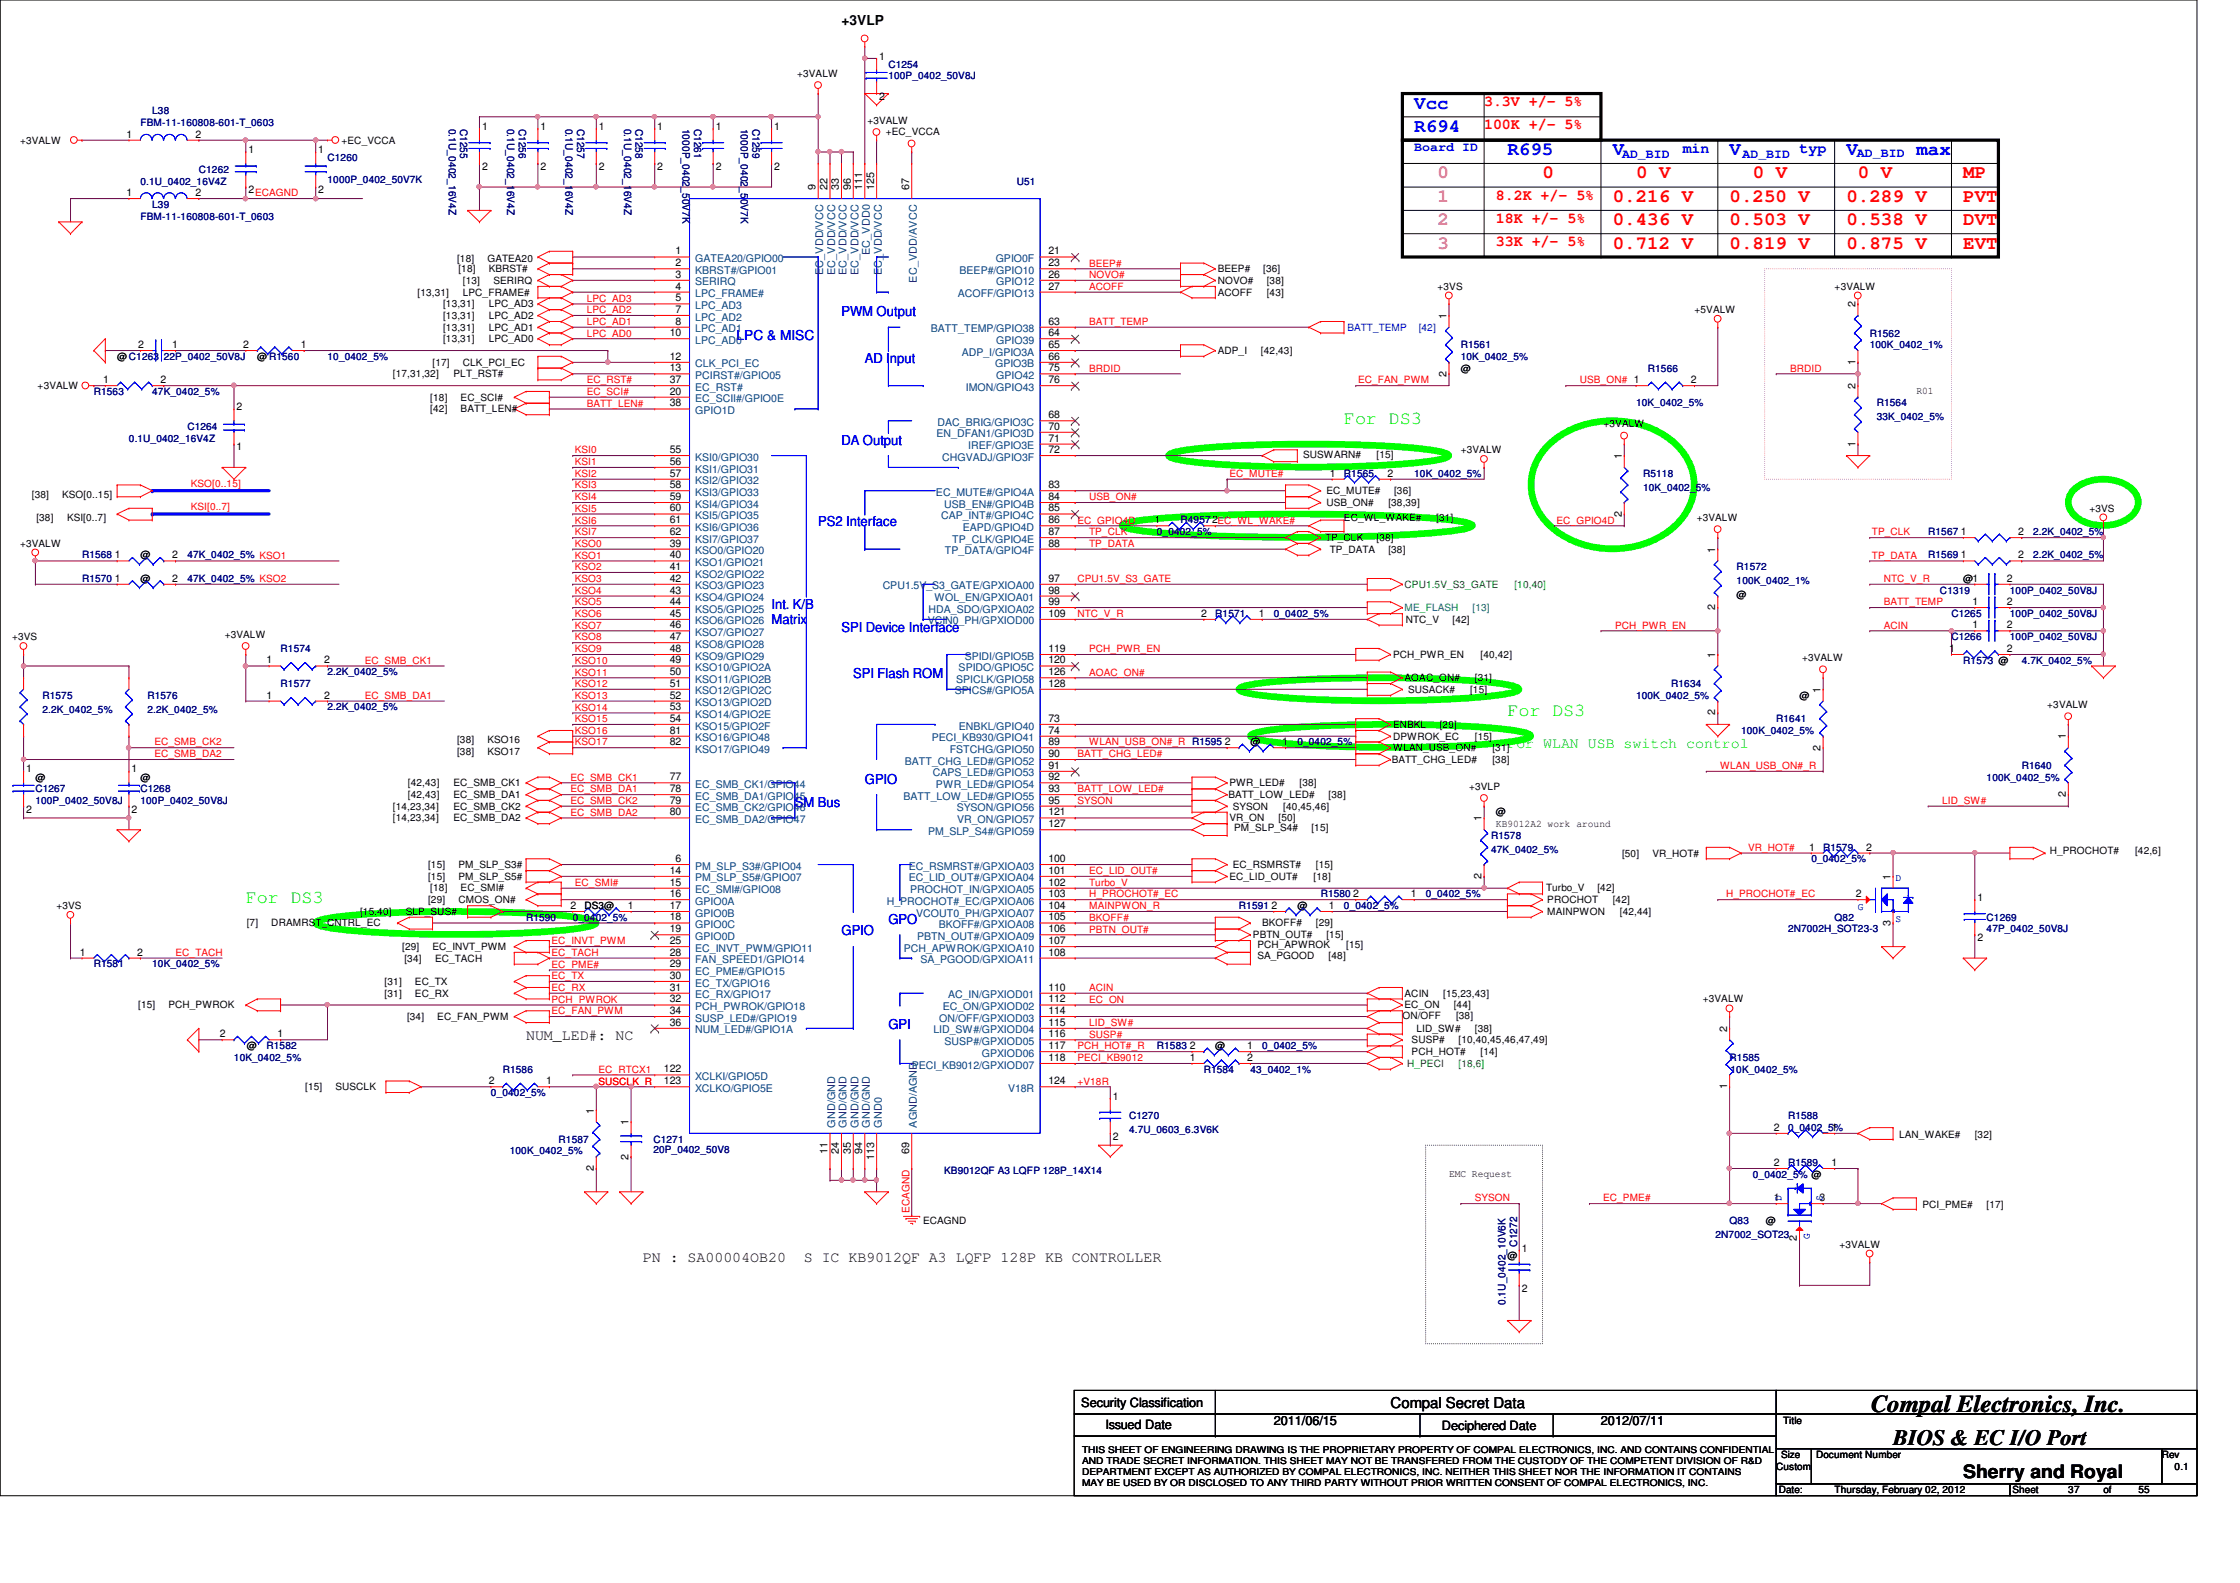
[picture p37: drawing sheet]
<svg xmlns="http://www.w3.org/2000/svg" width="297mm" height="210mm" viewBox="0 0 297 210" stroke-linecap="round" stroke-linejoin="round" font-family="sans-serif">
<defs><g id="words">
<text font-size="3.2" x="248.1" y="187.2">Compal Electronics, Inc.</text>
<text font-size="2.9" x="251" y="191.6">BIOS &amp; EC I/O Port</text>
<g font-size="2.5" fill="#00f">
<text x="187.5" y="14.4">Vcc</text>
<text x="187.5" y="17.5">R694</text>
<text x="199.9" y="20.6">R695</text>
<text x="213.9" y="20.6">V</text>
<text x="229.4" y="20.6">V</text>
<text x="244.9" y="20.6">V</text>
<text x="254.1" y="20.6">max</text>
</g>
<g font-size="2.5" fill="#f0f">
<text x="190.6" y="23.7">0</text>
<text x="190.6" y="29.9">2</text>
<text x="190.6" y="26.8">1</text>
<text x="190.6" y="33">3</text>
</g>
<g font-size="2.5" fill="#f00">
<text x="204.6" y="23.7">0</text>
<text x="217" y="23.7">0 V</text>
<text x="232.4" y="23.7">0 V</text>
<text x="246.4" y="23.7">0 V</text>
<text x="260.3" y="23.7">MP</text>
<text x="213.9" y="29.9">0.436 V</text>
<text x="213.9" y="26.8">0.216 V</text>
<text x="229.4" y="29.9">0.503 V</text>
<text x="229.4" y="26.8">0.250 V</text>
<text x="244.9" y="29.9">0.538 V</text>
<text x="244.9" y="26.8">0.289 V</text>
<text x="260.3" y="29.9">DVT</text>
<text x="260.3" y="26.8">PVT</text>
<text x="213.9" y="33">0.712 V</text>
<text x="229.4" y="33">0.819 V</text>
<text x="244.9" y="33">0.875 V</text>
<text x="260.3" y="33">EVT</text>
</g>
<g font-size="2.5" fill="#0f0">
<text x="178.2" y="56.2">For DS3</text>
<text x="199.9" y="94.9">For DS3</text>
<text x="32.6" y="119.7">For DS3</text>
</g>
<text font-size="2.5" x="260.3" y="195.9">Sherry and Royal</text>
<g font-size="2" fill="#f00">
<text x="196.8" y="17.1">100K +/- 5%</text>
<text x="196.8" y="14.1">3.3V +/- 5%</text>
<text x="198.4" y="26.5">8.2K +/- 5%</text>
<text x="198.4" y="29.5">18K +/- 5%</text>
<text x="198.4" y="32.6">33K +/- 5%</text>
</g>
<g font-size="2" fill="#00f">
<text x="223.1" y="20.2">min</text>
<text x="238.6" y="20.2">typ</text>
</g>
<text font-size="2" fill="#0f0" x="199.9" y="99.2">For WLAN USB switch control</text>
<g font-size="2">
<text x="69.8" y="137.9">NUM_LED#: NC</text>
<text x="85.3" y="167.3">PN : SA00004OB20</text>
<text x="106.6" y="167.3">S IC KB9012QF A3 LQFP 128P KB CONTROLLER</text>
<text x="184.4" y="186.6">Compal Secret Data</text>
</g>
<text font-size="1.8" x="111.6" y="3.3">+3VLP</text>
<g font-size="1.8" fill="#00f">
<text x="111.6" y="42">PWM Output</text>
<text x="97.7" y="45">LPC &amp; MISC</text>
<text x="114.7" y="48.1">AD Input</text>
<text x="111.6" y="59">DA Output</text>
<text x="108.5" y="69.8">PS2 Interface</text>
<text x="102.3" y="80.7">Int. K/B</text>
<text x="102.3" y="82.8">Matrix</text>
<text x="111.6" y="83.8">SPI Device Interface</text>
<text x="113.2" y="90">SPI Flash ROM</text>
<text x="105.4" y="107">SM Bus</text>
<text x="114.7" y="103.9">GPIO</text>
<text x="111.6" y="124">GPIO</text>
<text x="117.8" y="122.5">GPO</text>
<text x="117.8" y="136.4">GPI</text>
</g>
<g font-size="1.7" fill="#00f">
<text x="187.5" y="20">Board ID</text>
<text x="215.1" y="21">AD_BID</text>
<text x="231.1" y="21">AD_BID</text>
<text x="246.2" y="20.8">AD_BID</text>
</g>
<g font-size="1.7">
<text x="143.4" y="186.5">Security Classification</text>
<text x="146.6" y="189.5">Issued Date</text>
<text x="168.9" y="189">2011/06/15</text>
<text x="191.2" y="189.6">Deciphered Date</text>
<text x="212.3" y="189">2012/07/11</text>
</g>
<g font-size="1.4">
<text x="116.6" y="7.9">1</text>
<text x="63.9" y="17.2">1</text>
<text x="71.7" y="17.2">1</text>
<text x="79.4" y="17.2">1</text>
<text x="87.2" y="17.2">1</text>
<text x="94.9" y="17.2">1</text>
<text x="102.7" y="17.2">1</text>
<text x="116.6" y="13.3">2</text>
<text x="16.8" y="18.2">1</text>
<text x="25.9" y="18.2">2</text>
<text x="32.9" y="20.3">1</text>
<text x="42.2" y="20.3">1</text>
<text x="63.9" y="22.6">2</text>
<text x="71.7" y="22.6">2</text>
<text x="79.4" y="22.6">2</text>
<text x="87.2" y="22.6">2</text>
<text x="94.9" y="22.6">2</text>
<text x="102.7" y="22.6">2</text>
<text x="16.8" y="26">1</text>
<text x="25.9" y="26">2</text>
<text x="32.9" y="25.7">2</text>
<text x="42.2" y="25.7">2</text>
<text x="108.2" y="25.2" transform="rotate(-90 108.2 25.2)">9</text>
<text x="109.7" y="25.2" transform="rotate(-90 109.7 25.2)">22</text>
<text x="111.2" y="25.2" transform="rotate(-90 111.2 25.2)">33</text>
<text x="112.8" y="25.2" transform="rotate(-90 112.8 25.2)">96</text>
<text x="114.3" y="25.2" transform="rotate(-90 114.3 25.2)">111</text>
<text x="115.9" y="25.2" transform="rotate(-90 115.9 25.2)">125</text>
<text x="120.6" y="25.2" transform="rotate(-90 120.6 25.2)">67</text>
<text x="89.6" y="33.7">1</text>
<text x="89.6" y="35.3">2</text>
<text x="139" y="33.7">21</text>
<text x="139" y="35.3">23</text>
<text x="89.6" y="36.8">3</text>
<text x="89.6" y="38.4">4</text>
<text x="89.6" y="40">5</text>
<text x="89.6" y="41.5">7</text>
<text x="139" y="36.8">26</text>
<text x="139" y="38.4">27</text>
<text x="246" y="40.7" transform="rotate(-90 246 40.7)">2</text>
<text x="18.3" y="46.1">2</text>
<text x="22.8" y="46.1">1</text>
<text x="32.3" y="46.1">2</text>
<text x="39.9" y="46.1">1</text>
<text x="88.8" y="44.6">10</text>
<text x="88.8" y="47.7">12</text>
<text x="89.6" y="43.1">8</text>
<text x="139" y="43.1">63</text>
<text x="139" y="44.6">64</text>
<text x="139" y="46.1">65</text>
<text x="139" y="47.7">66</text>
<text x="191.8" y="42.3" transform="rotate(-90 191.8 42.3)">1</text>
<text x="13.7" y="50.8">1</text>
<text x="21.3" y="50.8">2</text>
<text x="88.8" y="49.2">13</text>
<text x="88.8" y="52.3">20</text>
<text x="88.8" y="50.8">37</text>
<text x="88.8" y="53.9">38</text>
<text x="139" y="49.2">75</text>
<text x="139" y="50.8">76</text>
<text x="191.8" y="50" transform="rotate(-90 191.8 50)">2</text>
<text x="224.2" y="50.8">2</text>
<text x="246" y="51.6" transform="rotate(-90 246 51.6)">2</text>
<text x="246" y="48.4" transform="rotate(-90 246 48.4)">1</text>
<text x="254.1" y="52.3">R01</text>
<text x="31.4" y="59.7">1</text>
<text x="31.4" y="54.4">2</text>
<text x="139" y="55.5">68</text>
<text x="139" y="57">70</text>
<text x="139" y="58.5">71</text>
<text x="246" y="59.2" transform="rotate(-90 246 59.2)">1</text>
<text x="88.8" y="60.1">55</text>
<text x="88.8" y="61.6">56</text>
<text x="88.8" y="63.2">57</text>
<text x="88.8" y="64.7">58</text>
<text x="139" y="60.1">72</text>
<text x="139" y="64.7">83</text>
<text x="176.4" y="63.2">1</text>
<text x="184" y="63.2">2</text>
<text x="215" y="60.9" transform="rotate(-90 215 60.9)">1</text>
<text x="88.8" y="66.3">59</text>
<text x="88.8" y="67.8">60</text>
<text x="88.8" y="69.4">61</text>
<text x="88.8" y="71">62</text>
<text x="139" y="66.3">84</text>
<text x="139" y="67.8">85</text>
<text x="139" y="69.4">86</text>
<text x="139" y="71">87</text>
<text x="153.1" y="69.4">1</text>
<text x="215" y="68.5" transform="rotate(-90 215 68.5)">2</text>
<text x="260" y="71">1</text>
<text x="267.6" y="71">2</text>
<text x="15.2" y="74">1</text>
<text x="15.2" y="77.1">1</text>
<text x="22.8" y="74">2</text>
<text x="22.8" y="77.1">2</text>
<text x="88.8" y="72.5">39</text>
<text x="88.8" y="74">40</text>
<text x="88.8" y="75.6">41</text>
<text x="88.8" y="77.1">42</text>
<text x="139" y="72.5">88</text>
<text x="139" y="77.1">97</text>
<text x="227.5" y="73.3" transform="rotate(-90 227.5 73.3)">1</text>
<text x="260" y="74">1</text>
<text x="266.1" y="77.1">2</text>
<text x="267.6" y="74">2</text>
<text x="88.8" y="78.7">43</text>
<text x="88.8" y="80.2">44</text>
<text x="88.8" y="81.8">45</text>
<text x="88.8" y="83.3">46</text>
<text x="139" y="78.7">98</text>
<text x="139" y="80.2">99</text>
<text x="139" y="81.8">109</text>
<text x="159.3" y="81.8">2</text>
<text x="166.9" y="81.8">1</text>
<text x="227.5" y="80.9" transform="rotate(-90 227.5 80.9)">2</text>
<text x="261.6" y="80.2">1</text>
<text x="261.6" y="83.3">1</text>
<text x="266.1" y="80.2">2</text>
<text x="266.1" y="83.3">2</text>
<text x="35.3" y="88">1</text>
<text x="43" y="88">2</text>
<text x="88.8" y="84.9">47</text>
<text x="88.8" y="86.4">48</text>
<text x="88.8" y="88">49</text>
<text x="88.8" y="89.5">50</text>
<text x="139" y="86.4">119</text>
<text x="139" y="88">120</text>
<text x="139" y="89.5">126</text>
<text x="227.5" y="87.2" transform="rotate(-90 227.5 87.2)">1</text>
<text x="258.5" y="86.4">1</text>
<text x="266.1" y="86.4">2</text>
<text x="35.3" y="92.6">1</text>
<text x="43" y="92.6">2</text>
<text x="88.8" y="91.1">51</text>
<text x="88.8" y="92.6">52</text>
<text x="88.8" y="94.2">53</text>
<text x="88.8" y="95.7">54</text>
<text x="139" y="95.7">73</text>
<text x="139" y="91.1">128</text>
<text x="227.5" y="94.9" transform="rotate(-90 227.5 94.9)">2</text>
<text x="241.4" y="91.9" transform="rotate(-90 241.4 91.9)">1</text>
<text x="88.8" y="97.3">81</text>
<text x="88.8" y="98.8">82</text>
<text x="139" y="97.3">74</text>
<text x="139" y="98.8">89</text>
<text x="139" y="100.4">90</text>
<text x="139" y="101.9">91</text>
<text x="162.4" y="98.8">2</text>
<text x="170" y="98.8">1</text>
<text x="241.4" y="99.5" transform="rotate(-90 241.4 99.5)">2</text>
<text x="273.9" y="98" transform="rotate(-90 273.9 98)">1</text>
<text x="3.5" y="102.4">1</text>
<text x="3.5" y="107.8">2</text>
<text x="17.4" y="102.4">1</text>
<text x="17.4" y="107.8">2</text>
<text x="88.8" y="103.5">77</text>
<text x="88.8" y="105">78</text>
<text x="88.8" y="106.6">79</text>
<text x="139" y="103.5">92</text>
<text x="139" y="105">93</text>
<text x="139" y="106.6">95</text>
<text x="273.9" y="105.7" transform="rotate(-90 273.9 105.7)">2</text>
<text x="88.8" y="108.1">80</text>
<text x="139" y="108.1">121</text>
<text x="139" y="109.7">127</text>
<text x="196.5" y="108.9" transform="rotate(-90 196.5 108.9)">1</text>
<text x="198.4" y="109.6">KB9012A2 work around</text>
<text x="239.9" y="112.8">1</text>
<text x="247.5" y="112.8">2</text>
<text x="88.8" y="115.9">14</text>
<text x="88.8" y="117.4">15</text>
<text x="88.8" y="119">16</text>
<text x="89.6" y="114.3">6</text>
<text x="139" y="114.3">100</text>
<text x="139" y="115.9">101</text>
<text x="139" y="117.4">102</text>
<text x="139" y="119">103</text>
<text x="179.4" y="119">2</text>
<text x="187.1" y="119">1</text>
<text x="196.5" y="116.5" transform="rotate(-90 196.5 116.5)">2</text>
<text x="246.1" y="119">2</text>
<text x="250.7" y="116.7" transform="rotate(-90 250.7 116.7)">1</text>
<text x="262.2" y="119.5">1</text>
<text x="75.6" y="120.5">2</text>
<text x="83.3" y="120.5">1</text>
<text x="88.8" y="120.5">17</text>
<text x="88.8" y="122">18</text>
<text x="88.8" y="123.6">19</text>
<text x="88.8" y="125.2">25</text>
<text x="139" y="120.5">104</text>
<text x="139" y="122">105</text>
<text x="139" y="123.6">106</text>
<text x="139" y="125.2">107</text>
<text x="168.6" y="120.5">2</text>
<text x="176.2" y="120.5">1</text>
<text x="250.7" y="122.8" transform="rotate(-90 250.7 122.8)">3</text>
<text x="262.2" y="124.8">2</text>
<text x="10.6" y="126.7">1</text>
<text x="18.2" y="126.7">2</text>
<text x="88.8" y="126.7">28</text>
<text x="88.8" y="128.3">29</text>
<text x="88.8" y="129.8">30</text>
<text x="88.8" y="131.4">31</text>
<text x="139" y="126.7">108</text>
<text x="139" y="131.4">110</text>
<text x="29.2" y="137.5">2</text>
<text x="36.8" y="137.5">1</text>
<text x="88.8" y="132.9">32</text>
<text x="88.8" y="134.5">34</text>
<text x="88.8" y="136">36</text>
<text x="139" y="132.9">112</text>
<text x="139" y="134.5">114</text>
<text x="139" y="136">115</text>
<text x="139" y="137.5">116</text>
<text x="229" y="136.8" transform="rotate(-90 229 136.8)">2</text>
<text x="64.8" y="143.8">2</text>
<text x="72.4" y="143.8">1</text>
<text x="88" y="142.2">122</text>
<text x="88" y="143.8">123</text>
<text x="139" y="139.1">117</text>
<text x="139" y="140.7">118</text>
<text x="139" y="143.8">124</text>
<text x="157.8" y="139.1">2</text>
<text x="157.8" y="140.7">1</text>
<text x="165.4" y="139.1">1</text>
<text x="165.4" y="140.7">2</text>
<text x="78.7" y="147.7" transform="rotate(-90 78.7 147.7)">1</text>
<text x="83.4" y="149.2" transform="rotate(-90 83.4 149.2)">1</text>
<text x="147.6" y="145.8">1</text>
<text x="229" y="144.4" transform="rotate(-90 229 144.4)">1</text>
<text x="235.2" y="149.9">2</text>
<text x="242.9" y="149.9">1</text>
<text x="78.7" y="155.3" transform="rotate(-90 78.7 155.3)">2</text>
<text x="83.4" y="153.8" transform="rotate(-90 83.4 153.8)">2</text>
<text x="109.7" y="153" transform="rotate(-90 109.7 153)">11</text>
<text x="111.2" y="153" transform="rotate(-90 111.2 153)">24</text>
<text x="112.8" y="153" transform="rotate(-90 112.8 153)">35</text>
<text x="114.3" y="153" transform="rotate(-90 114.3 153)">94</text>
<text x="115.9" y="153.8" transform="rotate(-90 115.9 153.8)">113</text>
<text x="120.6" y="153" transform="rotate(-90 120.6 153)">69</text>
<text x="147.6" y="151.2">2</text>
<text x="235.2" y="154.6">2</text>
<text x="242.9" y="154.6">1</text>
<text x="192.1" y="156.1">EMC Request</text>
<text x="235.2" y="159.3">1</text>
<text x="241.3" y="159.3">3</text>
<text x="201.8" y="165.9">1</text>
<text x="238.3" y="164.6" transform="rotate(-90 238.3 164.6)">2</text>
<text x="201.8" y="171.3">2</text>
</g>
<g font-size="1.4" fill="#000080">
<text x="59.5" y="17.1" transform="rotate(90 59.5 17.1)">0.1U_0402_16V4Z</text>
<text x="61" y="17.1" transform="rotate(90 61 17.1)">C1255</text>
<text x="67.3" y="17.1" transform="rotate(90 67.3 17.1)">0.1U_0402_16V4Z</text>
<text x="68.8" y="17.1" transform="rotate(90 68.8 17.1)">C1256</text>
<text x="75" y="17.1" transform="rotate(90 75 17.1)">0.1U_0402_16V4Z</text>
<text x="76.5" y="17.1" transform="rotate(90 76.5 17.1)">C1257</text>
<text x="82.8" y="17.1" transform="rotate(90 82.8 17.1)">0.1U_0402_16V4Z</text>
<text x="84.3" y="17.1" transform="rotate(90 84.3 17.1)">C1258</text>
<text x="90.5" y="17.1" transform="rotate(90 90.5 17.1)">1000P_0402_50V7K</text>
<text x="92" y="17.1" transform="rotate(90 92 17.1)">C1261</text>
<text x="98.3" y="17.1" transform="rotate(90 98.3 17.1)">1000P_0402_50V7K</text>
<text x="99.8" y="17.1" transform="rotate(90 99.8 17.1)">C1259</text>
<text x="201.2" y="165.3" transform="rotate(-90 201.2 165.3)">C1272</text>
<text x="199.6" y="173.1" transform="rotate(-90 199.6 173.1)">0.1U_0402_10V6K</text>
</g>
<g font-size="1.4" fill="#004080">
<text x="92.2" y="34.8">GATEA20/GPIO00</text>
<text x="115.4" y="33.8" transform="rotate(-90 115.4 33.8)">EC_VDD0</text>
<text x="132" y="34.8">GPIO0F</text>
<text x="92.2" y="36.3">KBRST#/GPIO01</text>
<text x="92.2" y="37.8">SERIRQ</text>
<text x="92.2" y="39.4">LPC_FRAME#</text>
<text x="92.2" y="41">LPC_AD3</text>
<text x="109.2" y="36.5" transform="rotate(-90 109.2 36.5)">EC_VDD/VCC</text>
<text x="110.7" y="36.5" transform="rotate(-90 110.7 36.5)">EC_VDD/VCC</text>
<text x="112.3" y="36.5" transform="rotate(-90 112.3 36.5)">EC_VDD/VCC</text>
<text x="113.8" y="36.5" transform="rotate(-90 113.8 36.5)">EC_VDD/VCC</text>
<text x="116.9" y="36.5" transform="rotate(-90 116.9 36.5)">EC_VDD/VCC</text>
<text x="121.6" y="37.5" transform="rotate(-90 121.6 37.5)">EC_VDD/AVCC</text>
<text x="127" y="39.4">ACOFF/GPIO13</text>
<text x="127.3" y="36.3">BEEP#/GPIO10</text>
<text x="132.1" y="37.8">GPIO12</text>
<text x="92.2" y="42.5">LPC_AD2</text>
<text x="92.2" y="44.1">LPC_AD1</text>
<text x="92.2" y="45.6">LPC_AD0</text>
<text x="123.4" y="44.1">BATT_TEMP/GPIO38</text>
<text x="127.5" y="47.2">ADP_I/GPIO3A</text>
<text x="132.1" y="45.6">GPIO39</text>
<text x="92.2" y="48.7">CLK_PCI_EC</text>
<text x="92.2" y="50.2">PCIRST#/GPIO05</text>
<text x="92.2" y="53.3">EC_SCII#/GPIO0E</text>
<text x="92.2" y="51.8">EC_RST#</text>
<text x="128.1" y="51.8">IMON/GPIO43</text>
<text x="131.9" y="48.7">GPIO3B</text>
<text x="132.1" y="50.2">GPIO42</text>
<text x="92.2" y="54.9">GPIO1D</text>
<text x="124.2" y="58">EN_DFAN1/GPIO3D</text>
<text x="124.3" y="56.5">DAC_BRIG/GPIO3C</text>
<text x="128.4" y="59.6">IREF/GPIO3E</text>
<text x="92.2" y="61.1">KSI0/GPIO30</text>
<text x="92.2" y="62.7">KSI1/GPIO31</text>
<text x="92.2" y="64.2">KSI2/GPIO32</text>
<text x="92.2" y="65.7">KSI3/GPIO33</text>
<text x="124.1" y="65.7">EC_MUTE#/GPIO4A</text>
<text x="124.9" y="61.1">CHGVADJ/GPIO3F</text>
<text x="92.2" y="67.3">KSI4/GPIO34</text>
<text x="92.2" y="68.8">KSI5/GPIO35</text>
<text x="92.2" y="70.4">KSI6/GPIO36</text>
<text x="92.2" y="72">KSI7/GPIO37</text>
<text x="124.8" y="68.8">CAP_INT#/GPIO4C</text>
<text x="125.2" y="67.3">USB_EN#/GPIO4B</text>
<text x="126.3" y="72">TP_CLK/GPIO4E</text>
<text x="127.7" y="70.4">EAPD/GPIO4D</text>
<text x="92.2" y="73.5">KSO0/GPIO20</text>
<text x="92.2" y="75.1">KSO1/GPIO21</text>
<text x="92.2" y="76.6">KSO2/GPIO22</text>
<text x="125.3" y="73.5">TP_DATA/GPIO4F</text>
<text x="92.2" y="78.1">KSO3/GPIO23</text>
<text x="92.2" y="79.7">KSO4/GPIO24</text>
<text x="92.2" y="81.2">KSO5/GPIO25</text>
<text x="92.2" y="82.8">KSO6/GPIO26</text>
<text x="117" y="78.1">CPU1.5V_S3_GATE/GPXIOA00</text>
<text x="123" y="82.8">VCIN0_PH/GPXIOD00</text>
<text x="123.1" y="81.2">HDA_SDO/GPXIOA02</text>
<text x="123.9" y="79.7">WOL_EN/GPXIOA01</text>
<text x="92.2" y="84.3">KSO7/GPIO27</text>
<text x="92.2" y="85.9">KSO8/GPIO28</text>
<text x="92.2" y="87.5">KSO9/GPIO29</text>
<text x="92.2" y="89">KSO10/GPIO2A</text>
<text x="127.1" y="89">SPIDO/GPIO5C</text>
<text x="127.9" y="87.5">SPIDI/GPIO5B</text>
<text x="92.2" y="90.6">KSO11/GPIO2B</text>
<text x="92.2" y="92.1">KSO12/GPIO2C</text>
<text x="92.2" y="93.6">KSO13/GPIO2D</text>
<text x="92.2" y="95.2">KSO14/GPIO2E</text>
<text x="126.6" y="92.1">SPICS#/GPIO5A</text>
<text x="126.8" y="90.6">SPICLK/GPIO58</text>
<text x="92.2" y="96.7">KSO15/GPIO2F</text>
<text x="92.2" y="98.3">KSO16/GPIO48</text>
<text x="92.2" y="99.8">KSO17/GPIO49</text>
<text x="120" y="101.4">BATT_CHG_LED#/GPIO52</text>
<text x="123.6" y="98.3">PECI_KB930/GPIO41</text>
<text x="125.9" y="99.8">FSTCHG/GPIO50</text>
<text x="127.2" y="96.7">ENBKL/GPIO40</text>
<text x="92.2" y="104.5">EC_SMB_CK1/GPIO44</text>
<text x="92.2" y="106">EC_SMB_DA1/GPIO45</text>
<text x="92.2" y="107.6">EC_SMB_CK2/GPIO46</text>
<text x="119.8" y="106">BATT_LOW_LED#/GPIO55</text>
<text x="123.7" y="103">CAPS_LED#/GPIO53</text>
<text x="124.1" y="104.5">PWR_LED#/GPIO54</text>
<text x="126.9" y="107.6">SYSON/GPIO56</text>
<text x="92.2" y="109.1">EC_SMB_DA2/GPIO47</text>
<text x="123.1" y="110.7">PM_SLP_S4#/GPIO59</text>
<text x="126.9" y="109.1">VR_ON/GPIO57</text>
<text x="92.2" y="115.3">PM_SLP_S3#/GPIO04</text>
<text x="92.2" y="116.9">PM_SLP_S5#/GPIO07</text>
<text x="92.2" y="118.4">EC_SMI#/GPIO08</text>
<text x="92.2" y="120">GPIO0A</text>
<text x="117.6" y="120">H_PROCHOT#_EC/GPXIOA06</text>
<text x="120.5" y="115.3">EC_RSMRST#/GPXIOA03</text>
<text x="120.5" y="116.9">EC_LID_OUT#/GPXIOA04</text>
<text x="120.7" y="118.4">PROCHOT_IN/GPXIOA05</text>
<text x="92.2" y="121.5">GPIO0B</text>
<text x="92.2" y="123.1">GPIO0C</text>
<text x="92.2" y="124.6">GPIO0D</text>
<text x="121.5" y="121.5">VCOUT0_PH/GPXIOA07</text>
<text x="121.6" y="124.6">PBTN_OUT#/GPXIOA09</text>
<text x="124.5" y="123.1">BKOFF#/GPXIOA08</text>
<text x="92.2" y="126.2">EC_INVT_PWM/GPIO11</text>
<text x="92.2" y="127.7">FAN_SPEED1/GPIO14</text>
<text x="92.2" y="129.3">EC_PME#/GPIO15</text>
<text x="92.2" y="130.8">EC_TX/GPIO16</text>
<text x="119.8" y="126.2">PCH_APWROK/GPXIOA10</text>
<text x="122" y="127.7">SA_PGOOD/GPXIOA11</text>
<text x="92.2" y="132.4">EC_RX/GPIO17</text>
<text x="92.2" y="133.9">PCH_PWROK/GPIO18</text>
<text x="92.2" y="135.5">SUSP_LED#/GPIO19</text>
<text x="92.2" y="137">NUM_LED#/GPIO1A</text>
<text x="123.8" y="137">LID_SW#/GPXIOD04</text>
<text x="124.5" y="135.5">ON/OFF/GPXIOD03</text>
<text x="125" y="133.9">EC_ON/GPXIOD02</text>
<text x="125.7" y="132.4">AC_IN/GPXIOD01</text>
<text x="92.2" y="143.2">XCLKI/GPIO5D</text>
<text x="120.9" y="141.7">PECI_KB9012/GPXIOD07</text>
<text x="125.3" y="138.6">SUSP#/GPXIOD05</text>
<text x="130.2" y="140.1">GPXIOD06</text>
<text x="92.2" y="144.8">XCLKO/GPIO5E</text>
<text x="110.7" y="149.5" transform="rotate(-90 110.7 149.5)">GND/GND</text>
<text x="112.3" y="149.5" transform="rotate(-90 112.3 149.5)">GND/GND</text>
<text x="113.8" y="149.5" transform="rotate(-90 113.8 149.5)">GND/GND</text>
<text x="115.4" y="149.5" transform="rotate(-90 115.4 149.5)">GND/GND</text>
<text x="116.9" y="149.5" transform="rotate(-90 116.9 149.5)">GND0</text>
<text x="121.6" y="149.5" transform="rotate(-90 121.6 149.5)">AGND/AGND</text>
<text x="133.7" y="144.8">V18R</text>
</g>
<g font-size="1.4" fill="#00f">
<text x="251.4" y="116.9">D</text>
<text x="246.4" y="120.6">G</text>
<text x="251.4" y="122.3">S</text>
<text x="236.3" y="159.3" transform="rotate(-90 236.3 159.3)">D</text>
<text x="241.7" y="159.3" transform="rotate(-90 241.7 159.3)">S</text>
<text x="240" y="164.3" transform="rotate(-90 240 164.3)">G</text>
</g>
<text font-size="1.4" fill="#f00" x="120.6" y="160.8" transform="rotate(-90 120.6 160.8)">ECAGND</text>
<g font-size="1.3">
<text x="105.7" y="10.2">+3VALW</text>
<text x="115" y="16.4">+3VALW</text>
<text x="117.5" y="17.9">+EC_VCCA</text>
<text x="2.7" y="19">+3VALW</text>
<text x="45.3" y="19">+EC_VCCA</text>
<text x="60.6" y="34.7">[18]</text>
<text x="64.6" y="34.7">GATEA20</text>
<text x="55.4" y="39.2">[13,31]</text>
<text x="58.8" y="40.7">[13,31]</text>
<text x="60.8" y="36.1">[18]</text>
<text x="61.4" y="39.2">LPC_FRAME#</text>
<text x="61.4" y="37.6">[13]</text>
<text x="64.8" y="40.7">LPC_AD3</text>
<text x="64.8" y="36.1">KBRST#</text>
<text x="65.4" y="37.6">SERIRQ</text>
<text x="161.5" y="39.2">ACOFF</text>
<text x="161.5" y="36.1">BEEP#</text>
<text x="161.5" y="37.6">NOVO#</text>
<text x="167.5" y="36.1">[36]</text>
<text x="168" y="37.6">[38]</text>
<text x="168" y="39.2">[43]</text>
<text x="190.6" y="38.4">+3VS</text>
<text x="224.7" y="41.5">+5VALW</text>
<text x="243.3" y="38.4">+3VALW</text>
<text x="15.5" y="47.7">@C1263 22P_0402_50V8J</text>
<text x="34.1" y="47.7">@R1560</text>
<text x="58.8" y="42.3">[13,31]</text>
<text x="58.8" y="43.9">[13,31]</text>
<text x="58.8" y="45.4">[13,31]</text>
<text x="64.8" y="42.3">LPC_AD2</text>
<text x="64.8" y="43.9">LPC_AD1</text>
<text x="64.8" y="45.4">LPC_AD0</text>
<text x="161.5" y="46.9">ADP_I</text>
<text x="167.2" y="46.9">[42,43]</text>
<text x="5" y="51.6">+3VALW</text>
<text x="52.1" y="50">[17,31,32]</text>
<text x="57.1" y="53.1">[18]</text>
<text x="57.4" y="48.5">[17]</text>
<text x="60.2" y="50">PLT_RST#</text>
<text x="61.1" y="53.1">EC_SCI#</text>
<text x="61.4" y="48.5">CLK_PCI_EC</text>
<text x="193.7" y="49.3">@</text>
<text x="57.1" y="54.7">[42]</text>
<text x="61.1" y="54.7">BATT_LEN#</text>
<text x="212.6" y="56.7">+3VALW</text>
<text x="4.2" y="66">[38]</text>
<text x="8.3" y="66">KSO[0..15]</text>
<text x="172.8" y="60.7">SUSWARN#</text>
<text x="175.9" y="65.5">EC_MUTE#</text>
<text x="182.5" y="60.7">[15]</text>
<text x="184.9" y="65.5">[36]</text>
<text x="193.7" y="60.1">+3VALW</text>
<text x="4.8" y="69.1">[38]</text>
<text x="8.9" y="69.1">KSI[0..7]</text>
<text x="175.7" y="71.7">TP_CLK</text>
<text x="175.9" y="67.1">USB_ON#</text>
<text x="178.2" y="69.1">EC_WL_WAKE#</text>
<text x="182.5" y="71.7">[38]</text>
<text x="184.1" y="67.1">[38,39]</text>
<text x="190.5" y="69.1">[31]</text>
<text x="225" y="69.1">+3VALW</text>
<text x="277.1" y="67.9">+3VS</text>
<text x="2.7" y="72.5">+3VALW</text>
<text x="18.6" y="74">@</text>
<text x="18.6" y="77.1">@</text>
<text x="176.4" y="73.3">TP_DATA</text>
<text x="184.1" y="73.3">[38]</text>
<text x="260.3" y="77.1">@1</text>
<text x="186.4" y="82.6">NTC_V</text>
<text x="192.6" y="82.6">[42]</text>
<text x="230.3" y="79.3">@</text>
<text x="1.6" y="84.9">+3VS</text>
<text x="29.8" y="84.6">+3VALW</text>
<text x="184.7" y="87.2">PCH_PWR_EN</text>
<text x="196.3" y="87.2">[40,42]</text>
<text x="239" y="87.7">+3VALW</text>
<text x="186.3" y="90.3">AOAC_ON#</text>
<text x="186.7" y="91.9">SUSACK#</text>
<text x="194.9" y="91.9">[15]</text>
<text x="195.6" y="90.3">[31]</text>
<text x="238.6" y="92.6">@</text>
<text x="271.5" y="93.9">+3VALW</text>
<text x="60.6" y="98.5">[38]</text>
<text x="60.6" y="100.1">[38]</text>
<text x="64.6" y="98.5">KSO16</text>
<text x="64.6" y="100.1">KSO17</text>
<text x="165.8" y="98.8">@</text>
<text x="184.6" y="101.2">BATT_CHG_LED#</text>
<text x="184.7" y="96.5">ENBKL</text>
<text x="184.7" y="99.6">WLAN_USB_ON#</text>
<text x="184.7" y="98.1">DPWROK_EC</text>
<text x="190.9" y="96.5">[29]</text>
<text x="195.6" y="98.1">[15]</text>
<text x="197.9" y="101.2">[38]</text>
<text x="197.9" y="99.6">[31]</text>
<text x="4.7" y="103.5">@</text>
<text x="18.6" y="103.5">@</text>
<text x="52.1" y="107.4">[14,23,34]</text>
<text x="54.1" y="104.3">[42,43]</text>
<text x="54.1" y="105.8">[42,43]</text>
<text x="60.2" y="104.3">EC_SMB_CK1</text>
<text x="60.2" y="105.8">EC_SMB_DA1</text>
<text x="60.2" y="107.4">EC_SMB_CK2</text>
<text x="162.9" y="105.8">BATT_LOW_LED#</text>
<text x="163" y="104.3">PWR_LED#</text>
<text x="163.5" y="107.4">SYSON</text>
<text x="170.2" y="107.4">[40,45,46]</text>
<text x="172.3" y="104.3">[38]</text>
<text x="176.2" y="105.8">[38]</text>
<text x="194.8" y="104.7">+3VLP</text>
<text x="52.1" y="108.9">[14,23,34]</text>
<text x="60.2" y="108.9">EC_SMB_DA2</text>
<text x="163" y="108.9">VR_ON</text>
<text x="163.7" y="110.2">PM_SLP_S4#</text>
<text x="169.5" y="108.9">[50]</text>
<text x="173.9" y="110.2">[15]</text>
<text x="198.4" y="108.1">@</text>
<text x="215.1" y="113.6">[50]</text>
<text x="219.1" y="113.6">VR_HOT#</text>
<text x="271.8" y="113.2">H_PROCHOT#</text>
<text x="283.1" y="113.2">[42,6]</text>
<text x="56.8" y="115.1">[15]</text>
<text x="56.8" y="116.7">[15]</text>
<text x="56.8" y="119.8">[29]</text>
<text x="57.1" y="118.2">[18]</text>
<text x="60.8" y="115.1">PM_SLP_S3#</text>
<text x="60.8" y="116.7">PM_SLP_S5#</text>
<text x="60.8" y="119.8">CMOS_ON#</text>
<text x="61.1" y="118.2">EC_SMI#</text>
<text x="163" y="116.7">EC_LID_OUT#</text>
<text x="163.5" y="115.1">EC_RSMRST#</text>
<text x="174.2" y="116.7">[18]</text>
<text x="174.5" y="115.1">[15]</text>
<text x="205" y="118.2">Turbo_V</text>
<text x="205.2" y="119.8">PROCHOT</text>
<text x="211.8" y="118.2">[42]</text>
<text x="213.9" y="119.8">[42]</text>
<text x="7.5" y="120.5">+3VS</text>
<text x="32.7" y="122.9">[7]</text>
<text x="36" y="122.9">DRAMRST_CNTRL_EC</text>
<text x="47.7" y="121.3">[15,40]</text>
<text x="53.3" y="125.9">[29]</text>
<text x="53.8" y="121.3">SLP_SUS#</text>
<text x="57.4" y="125.9">EC_INVT_PWM</text>
<text x="77.5" y="120.5">DS3@</text>
<text x="166.2" y="124.4">PBTN_OUT#</text>
<text x="166.7" y="125.6">PCH_APWROK</text>
<text x="167.4" y="122.9">BKOFF#</text>
<text x="172" y="120.5">@</text>
<text x="174.5" y="122.9">[29]</text>
<text x="175.9" y="124.4">[15]</text>
<text x="178.5" y="125.6">[15]</text>
<text x="205.2" y="121.3">MAINPWON</text>
<text x="214.8" y="121.3">[42,44]</text>
<text x="51" y="130.6">[31]</text>
<text x="53.6" y="127.5">[34]</text>
<text x="55" y="130.6">EC_TX</text>
<text x="57.7" y="127.5">EC_TACH</text>
<text x="166.7" y="127.2">SA_PGOOD</text>
<text x="176.2" y="127.2">[48]</text>
<text x="18.3" y="133.7">[15]</text>
<text x="22.3" y="133.7">PCH_PWROK</text>
<text x="51" y="132.2">[31]</text>
<text x="54" y="135.3">[34]</text>
<text x="55" y="132.2">EC_RX</text>
<text x="58" y="135.3">EC_FAN_PWM</text>
<text x="186" y="135.1">ON/OFF</text>
<text x="186.3" y="132.2">ACIN</text>
<text x="186.3" y="133.7">EC_ON</text>
<text x="187.8" y="136.8">LID_SW#</text>
<text x="191.4" y="132.2">[15,23,43]</text>
<text x="192.8" y="133.7">[44]</text>
<text x="193.1" y="135.1">[38]</text>
<text x="195.6" y="136.8">[38]</text>
<text x="225.8" y="132.9">+3VALW</text>
<text x="32.7" y="139.1">@</text>
<text x="161.2" y="139.1">@</text>
<text x="187.2" y="138.3">SUSP#</text>
<text x="187.2" y="139.9">PCH_HOT#</text>
<text x="193.4" y="138.3">[10,40,45,46,47,49]</text>
<text x="196.3" y="139.9">[14]</text>
<text x="40.5" y="144.6">[15]</text>
<text x="44.5" y="144.6">SUSCLK</text>
<text x="251.8" y="150.9">LAN_WAKE#</text>
<text x="261.9" y="150.9">[32]</text>
<text x="254.9" y="160.2">PCI_PME#</text>
<text x="263.4" y="160.2">[17]</text>
<text x="122.4" y="162.3">ECAGND</text>
<text x="199.9" y="167">@</text>
<text x="234.1" y="162.3">@</text>
<text x="243.9" y="165.5">+3VALW</text>
<text x="236.5" y="188.8">Title</text>
<text x="235.5" y="194.9">Custom</text>
<text x="235.9" y="198">Date:</text>
<text x="236.2" y="193.3">Size</text>
<text x="240.8" y="193.3">Document Number</text>
<text x="243.3" y="198">Thursday, February 02, 2012</text>
<text x="266.9" y="198">Sheet</text>
<text x="274.3" y="198">37</text>
<text x="278.9" y="198">of</text>
<text x="283.6" y="198">55</text>
<text x="286.7" y="193.3">Rev</text>
<text x="288.4" y="194.9">0.1</text>
</g>
<g font-size="1.3" fill="#000080">
<text x="117.8" y="9">C1254</text>
<text x="117.8" y="10.5">100P_0402_50V8J</text>
<text x="18.6" y="16.7">FBM-11-160808-601-T_0603</text>
<text x="20.2" y="15.2">L38</text>
<text x="26.4" y="22.9">C1262</text>
<text x="43.4" y="21.4">C1260</text>
<text x="18.6" y="29.1">FBM-11-160808-601-T_0603</text>
<text x="18.6" y="24.5">0.1U_0402_16V4Z</text>
<text x="20.2" y="27.6">L39</text>
<text x="43.4" y="24.3">1000P_0402_50V7K</text>
<text x="134.8" y="24.5">U51</text>
<text x="43.4" y="47.7">10_0402_5%</text>
<text x="193.7" y="46.1">R1561</text>
<text x="193.7" y="47.7">10K_0402_5%</text>
<text x="247.9" y="44.6">R1562</text>
<text x="247.9" y="46.1">100K_0402_1%</text>
<text x="12.4" y="52.4">R1563</text>
<text x="20.2" y="52.4">47K_0402_5%</text>
<text x="217" y="53.9">10K_0402_5%</text>
<text x="218.5" y="49.3">R1566</text>
<text x="248.9" y="53.9">R1564</text>
<text x="17.1" y="58.5">0.1U_0402_16V4Z</text>
<text x="24.8" y="57">C1264</text>
<text x="248.9" y="55.8">33K_0402_5%</text>
<text x="178.2" y="63.2">R1565</text>
<text x="187.5" y="63.2">10K_0402_5%</text>
<text x="217.9" y="63.2">R5118</text>
<text x="217.9" y="65.1">10K_0402_5%</text>
<text x="153.4" y="71">0_0402_5%</text>
<text x="156.5" y="69.4">R49572EC_WL_WAKE#</text>
<text x="255.7" y="71">R1567</text>
<text x="269.6" y="71">2.2K_0402_5%</text>
<text x="10.9" y="74">R1568</text>
<text x="10.9" y="77.1">R1570</text>
<text x="24.8" y="74">47K_0402_5% KSO1</text>
<text x="24.8" y="77.1">47K_0402_5% KSO2</text>
<text x="230.3" y="75.6">R1572</text>
<text x="230.3" y="77.5">100K_0402_1%</text>
<text x="255.7" y="74">R1569</text>
<text x="269.6" y="74">2.2K_0402_5%</text>
<text x="161.2" y="81.8">R1571</text>
<text x="168.9" y="81.8">0_0402_5%</text>
<text x="257.3" y="78.7">C1319</text>
<text x="258.8" y="81.8">C1265</text>
<text x="266.5" y="81.8">100P_0402_50V8J</text>
<text x="266.5" y="78.7">100P_0402_50V8J</text>
<text x="37.2" y="86.4">R1574</text>
<text x="43.4" y="89.5">2.2K_0402_5%</text>
<text x="258.8" y="84.9">C1266</text>
<text x="260.3" y="88">R1573 @</text>
<text x="266.5" y="84.9">100P_0402_50V8J</text>
<text x="268.1" y="88">4.7K_0402_5%</text>
<text x="5.6" y="92.6">R1575</text>
<text x="5.6" y="94.5">2.2K_0402_5%</text>
<text x="19.6" y="92.6">R1576</text>
<text x="19.6" y="94.5">2.2K_0402_5%</text>
<text x="37.2" y="91.1">R1577</text>
<text x="43.4" y="94.2">2.2K_0402_5%</text>
<text x="217" y="92.6">100K_0402_5%</text>
<text x="221.6" y="91.1">R1634</text>
<text x="235.5" y="95.8">R1641</text>
<text x="172" y="98.8">0_0402_5%</text>
<text x="230.9" y="97.3">100K_0402_5%</text>
<text x="268.1" y="101.9">R1640</text>
<text x="4.7" y="105">C1267</text>
<text x="4.7" y="106.6">100P_0402_50V8J</text>
<text x="18.6" y="105">C1268</text>
<text x="18.6" y="106.6">100P_0402_50V8J</text>
<text x="263.4" y="103.5">100K_0402_5%</text>
<text x="197.7" y="111.3">R1578</text>
<text x="197.7" y="113.1">47K_0402_5%</text>
<text x="241.8" y="112.8">R1579</text>
<text x="175.1" y="119">R1580</text>
<text x="189.1" y="119">0_0402_5%</text>
<text x="240.2" y="114.3">0_0402_5%</text>
<text x="69.8" y="122.1">R1590</text>
<text x="75.9" y="122.1">0_0402_5%</text>
<text x="164.3" y="120.5">R1591</text>
<text x="178.2" y="120.5">0_0402_5%</text>
<text x="237.1" y="123.6">2N7002H_SOT23-3</text>
<text x="243.3" y="122.1">Q82</text>
<text x="263.4" y="122.1">C1269</text>
<text x="263.4" y="123.6">47P_0402_50V8J</text>
<text x="12.4" y="128.3">R1581</text>
<text x="20.2" y="128.3">10K_0402_5%</text>
<text x="31" y="140.7">10K_0402_5%</text>
<text x="35.3" y="139.1">R1582</text>
<text x="66.7" y="142.2">R1586</text>
<text x="153.4" y="139.1">R1583</text>
<text x="159.6" y="142.2">R1584</text>
<text x="165.8" y="142.2">43_0402_1%</text>
<text x="167.4" y="139.1">0_0402_5%</text>
<text x="229.4" y="140.7">R1585</text>
<text x="229.5" y="142.2">10K_0402_5%</text>
<text x="65.1" y="145.3">0_0402_5%</text>
<text x="149.7" y="148.4">C1270</text>
<text x="237.1" y="148.4">R1588</text>
<text x="237.1" y="150">0_0402_5%</text>
<text x="67.6" y="153.1">100K_0402_5%</text>
<text x="74.1" y="151.5">R1587</text>
<text x="86.7" y="151.5">C1271</text>
<text x="86.7" y="152.9">20P_0402_50V8</text>
<text x="125.2" y="155.7">KB9012QF A3 LQFP 128P_14X14</text>
<text x="149.7" y="150.3">4.7U_0603_6.3V6K</text>
<text x="237.1" y="154.6">R1589</text>
<text x="232.4" y="156.2">0_0402_5% @</text>
<text x="227.5" y="164.2">2N7002_SOT23</text>
<text x="229.4" y="162.3">Q83</text>
</g>
<g font-size="1.3" fill="#f00">
<text x="33.8" y="26">ECAGND</text>
<text x="144.4" y="35.3">BEEP#</text>
<text x="77.8" y="40">LPC_AD3</text>
<text x="77.8" y="41.5">LPC_AD2</text>
<text x="144.4" y="38.4">ACOFF</text>
<text x="144.4" y="36.9">NOVO#</text>
<text x="77.8" y="44.6">LPC_AD0</text>
<text x="77.8" y="43.1">LPC_AD1</text>
<text x="144.4" y="43.1">BATT_TEMP</text>
<text x="77.8" y="50.8">EC_RST#</text>
<text x="77.8" y="52.4">EC_SCI#</text>
<text x="77.8" y="53.9">BATT_LEN#</text>
<text x="144.4" y="49.3">BRDID</text>
<text x="180.1" y="50.8">EC_FAN_PWM</text>
<text x="209.5" y="50.8">USB_ON# 1</text>
<text x="237.4" y="49.3">BRDID</text>
<text x="25.3" y="64.6">KSO[0..15]</text>
<text x="76.2" y="60.1">KSI0</text>
<text x="76.2" y="63.2">KSI2</text>
<text x="76.2" y="61.7">KSI1</text>
<text x="76.2" y="64.8">KSI3</text>
<text x="163" y="63.2">EC_MUTE#</text>
<text x="25.3" y="67.7">KSI[0..7]</text>
<text x="76.2" y="69.4">KSI6</text>
<text x="76.2" y="67.9">KSI5</text>
<text x="76.2" y="66.3">KSI4</text>
<text x="76.2" y="71">KSI7</text>
<text x="142.9" y="69.4">EC_GPIO4D</text>
<text x="144.4" y="71">TP_CLK</text>
<text x="144.4" y="66.3">USB_ON#</text>
<text x="206.4" y="69.4">EC_GPIO4D</text>
<text x="248.2" y="71">TP_CLK</text>
<text x="76.2" y="75.6">KSO2</text>
<text x="76.2" y="77.2">KSO3</text>
<text x="76.2" y="74.1">KSO1</text>
<text x="76.2" y="72.5">KSO0</text>
<text x="142.9" y="77.2">CPU1.5V_S3_GATE</text>
<text x="144.4" y="72.5">TP_DATA</text>
<text x="248.2" y="74.1">TP_DATA</text>
<text x="249.8" y="77.2">NTC_V_R</text>
<text x="76.2" y="78.7">KSO4</text>
<text x="76.2" y="83.4">KSO7</text>
<text x="76.2" y="81.8">KSO6</text>
<text x="76.2" y="80.3">KSO5</text>
<text x="142.9" y="81.8">NTC_V_R</text>
<text x="214.2" y="83.4">PCH_PWR_EN</text>
<text x="249.8" y="80.3">BATT_TEMP</text>
<text x="249.8" y="83.4">ACIN</text>
<text x="48.4" y="88">EC_SMB_CK1</text>
<text x="76.2" y="86.5">KSO9</text>
<text x="76.2" y="88">KSO10</text>
<text x="76.2" y="84.9">KSO8</text>
<text x="76.2" y="89.6">KSO11</text>
<text x="144.4" y="86.5">PCH_PWR_EN</text>
<text x="144.4" y="89.6">AOAC_ON#</text>
<text x="48.4" y="92.7">EC_SMB_DA1</text>
<text x="76.2" y="94.2">KSO14</text>
<text x="76.2" y="92.7">KSO13</text>
<text x="76.2" y="91.1">KSO12</text>
<text x="76.2" y="95.8">KSO15</text>
<text x="20.5" y="98.8">EC_SMB_CK2</text>
<text x="20.5" y="100.4">EC_SMB_DA2</text>
<text x="76.2" y="97.3">KSO16</text>
<text x="76.2" y="98.8">KSO17</text>
<text x="142.9" y="100.4">BATT_CHG_LED#</text>
<text x="144.4" y="98.8">WLAN_USB_ON#_R R1595</text>
<text x="228.1" y="102">WLAN_USB_ON#_R</text>
<text x="75.6" y="103.5">EC_SMB_CK1</text>
<text x="75.6" y="106.6">EC_SMB_CK2</text>
<text x="75.6" y="105.1">EC_SMB_DA1</text>
<text x="142.9" y="106.6">SYSON</text>
<text x="142.9" y="105.1">BATT_LOW_LED#</text>
<text x="257.6" y="106.6">LID_SW#</text>
<text x="75.6" y="108.2">EC_SMB_DA2</text>
<text x="231.8" y="112.8">VR_HOT#</text>
<text x="76.2" y="117.5">EC_SMI#</text>
<text x="144.4" y="115.9">EC_LID_OUT#</text>
<text x="144.4" y="119">H_PROCHOT#_EC</text>
<text x="144.4" y="117.5">Turbo_V</text>
<text x="228.9" y="119">H_PROCHOT#_EC</text>
<text x="73.1" y="125.2">EC_INVT_PWM</text>
<text x="144.4" y="122.1">BKOFF#</text>
<text x="144.4" y="120.6">MAINPWON_R</text>
<text x="144.4" y="123.7">PBTN_OUT#</text>
<text x="23.3" y="126.7">EC_TACH</text>
<text x="73.1" y="126.7">EC_TACH</text>
<text x="73.1" y="129.8">EC_TX</text>
<text x="73.1" y="131.4">EC_RX</text>
<text x="73.1" y="128.3">EC_PME#</text>
<text x="144.4" y="131.4">ACIN</text>
<text x="73.1" y="133">PCH_PWROK</text>
<text x="73.1" y="134.5">EC_FAN_PWM</text>
<text x="144.4" y="137.6">SUSP#</text>
<text x="144.4" y="133">EC_ON</text>
<text x="144.4" y="136.1">LID_SW#</text>
<text x="79.4" y="142.2">EC_RTCX1</text>
<text x="79.4" y="143.8">SUSCLK_R</text>
<text x="142.9" y="143.8">+V18R</text>
<text x="142.9" y="140.7">PECI_KB9012</text>
<text x="142.9" y="139.1">PCH_HOT#_R</text>
<text x="195.6" y="159.3">SYSON</text>
<text x="212.6" y="159.3">EC_PME#</text>
</g>
<g font-size="1.3" fill="#00f">
<text x="178.7" y="43.9">BATT_TEMP</text>
<text x="188.1" y="43.9">[42]</text>
</g>
<g font-size="1.3" fill="#008000">
<text x="186.3" y="77.9">CPU1.5V_S3_GATE</text>
<text x="200.8" y="77.9">[10,40]</text>
<text x="186.6" y="141.4">H_PECI</text>
<text x="193.4" y="141.4">[18,6]</text>
</g>
<g font-size="1.3" fill="#008040">
<text x="186.3" y="81">ME_FLASH</text>
<text x="195.3" y="81">[13]</text>
</g>
<g font-size="1.2">
<text x="143.5" y="197">MAY BE USED BY OR DISCLOSED TO ANY THIRD PARTY WITHOUT PRIOR WRITTEN CONSENT OF COMPAL ELECTRONICS, INC.</text>
<text x="143.5" y="195.5">DEPARTMENT EXCEPT AS AUTHORIZED BY COMPAL ELECTRONICS, INC. NEITHER THIS SHEET NOR THE INFORMATION IT CONTAINS</text>
<text x="143.5" y="194.1">AND TRADE SECRET INFORMATION. THIS SHEET MAY NOT BE TRANSFERED FROM THE CUSTODY OF THE COMPETENT DIVISION OF R&amp;D</text>
<text x="143.5" y="192.7">THIS SHEET OF ENGINEERING DRAWING IS THE PROPRIETARY PROPERTY OF COMPAL ELECTRONICS, INC. AND CONTAINS CONFIDENTIAL</text>
</g>
</g></defs>
<g fill="none" stroke="#000" stroke-width=".13">
<path d="M0 0h291.3v198.3h-291.3zM186 15.5h26.3M196.8 12.4h.1M196.8 12.4v21.7M212.3 15.5h.1M212.3 18.6v15.5M227.8 18.6h.1M227.8 18.6v15.5M243.3 18.6h.1M243.3 18.6v15.5M258.8 18.6v15.5M186 21.7h79"/>
<path d="M186 31h79M186 27.9h79M186 24.8h79M212.3 34.1h.1M258.8 34.1h.1M265 21.7h.1M265 31h.1M265 27.9h.1M265 24.8h.1"/>
</g>
<path d="M234 35.6h24.8v27.9h-24.8z" fill="none" stroke="#f0f" stroke-width=".13" stroke-dasharray="0 .3"/>
<path d="M186 18.6h79v15.5h-79zM186 12.4h26.3v6.2h-26.3z" fill="none" stroke="#000" stroke-width=".42"/>
<path d="M189.1 151.8h15.5v26.4h-15.5z" fill="none" stroke="#000" stroke-width=".13" stroke-dasharray="0 .3"/>
<path d="M205 59.4a12.5 12.5 0 0 1 12.7-3 9.6 9.6 0 0 1 6.6 5.8 7.2 7.2 0 0 1-2.4 7.7 12.9 12.9 0 0 1-16.2 0 7.2 7.2 0 0 1-.7-10.5zM148.9 69.5a21.6 21.6 0 0 1 5.9-.8 277.3 277.3 0 0 1 37.3 .2 10.4 10.4 0 0 1 3 .6l.1 .2-.1 .1a21.7 21.7 0 0 1-5.9 .9 265.6 265.6 0 0 1-37.2-.2 10.3 10.3 0 0 1-3.1-.7l-.1-.1zM155.1 60.2a17 17 0 0 1 5.3-.9 180.8 180.8 0 0 1 28.8 .3 8.3 8.3 0 0 1 2.8 .6l.1 .2-.1 .2a17.8 17.8 0 0 1-5.3 .9 175.4 175.4 0 0 1-28.8-.3 8.6 8.6 0 0 1-2.8-.6l-.1-.2zM275.1 64.9a6.2 6.2 0 0 1 7.7 0 2.35 2.35 0 0 1-.6 3.9 6.2 6.2 0 0 1-7.1-.5 2.26 2.26 0 0 1 0-3.4zM164.4 91.2a17 17 0 0 1 5.3-.9 180.8 180.8 0 0 1 28.8 .3 8.3 8.3 0 0 1 2.8 .6l.1 .2-.1 .2a17.8 17.8 0 0 1-5.3 .9 175.4 175.4 0 0 1-28.8-.3 8.6 8.6 0 0 1-2.8-.6l-.1-.2zM165.9 97.4a17 17 0 0 1 5.4-.9 181.2 181.2 0 0 1 28.8 .3 8.3 8.3 0 0 1 2.8 .6l.1 .2-.1 .1a17.8 17.8 0 0 1-5.4 .9 176 176 0 0 1-28.8-.2 8.6 8.6 0 0 1-2.8-.7l-.1-.1zM42 122.2a17 17 0 0 1 5.3-.9 181.2 181.2 0 0 1 28.8 .3 8.3 8.3 0 0 1 2.8 .6l.1 .2-.1 .2a17.8 17.8 0 0 1-5.3 .8 176 176 0 0 1-28.8-.2 8.6 8.6 0 0 1-2.8-.6l-.1-.2z" fill="none" stroke="#0f0" stroke-width=".89"/>
<path d="M20.2 65.1h15.5" fill="none" stroke="#00f" stroke-width=".42"/>
<circle cx="20.2" cy="65.1" r=".21" fill="#00f"/>
<path d="M20.2 68.2h15.5" fill="none" stroke="#00f" stroke-width=".42"/>
<circle cx="20.2" cy="68.2" r=".21" fill="#00f"/>
<g fill="none" stroke="#800040" stroke-width=".13">
<path d="M10.9 18.6h.1M10.9 18.6h6.2M26.4 18.6h.1M26.4 18.6h6.2M41.9 18.6h.1M41.9 18.6v1.6M26.4 26.3h.1M26.4 26.3h6.2M12.4 51.1h.1M12.4 51.1h1.6M14 46.5h.1M14 46.5h4.6"/>
<path d="M23.3 46.5h.1M23.3 46.5h9.3M31 58.9h.1M31 51.1h.1M31 51.1h55.8M31 58.9v3.1M40.3 46.5h.1M40.3 46.5h40.3M75.9 48h.1M75.9 48h4.7M75.9 60.4h.1M75.9 75.9h.1"/>
<path d="M75.9 60.4h10.9M75.9 75.9h10.9M75.9 86.8h.1M75.9 88.3h.1M75.9 86.8h10.9M75.9 88.3h10.9"/>
</g>
<circle cx="31" cy="51.1" r=".29" fill="#f0f"/>
<circle cx="31" cy="51.1" r=".29" fill="none" stroke="#f0f" stroke-width=".13"/>
<g fill="none" stroke="#800040" stroke-width=".13">
<path d="M41.9 26.3h.1M41.9 26.3h6.2M75.9 38.7h.1M75.9 38.7h10.9M75.9 49.6h.1M75.9 49.6h10.9M75.9 63.5h.1M75.9 79h.1M75.9 77.5h.1M75.9 69.7h.1M75.9 63.5h10.9M75.9 79h10.9"/>
<path d="M75.9 77.5h10.9M75.9 69.7h10.9M75.9 94.5h.1M75.9 94.5h10.9M74.4 114.6h.1M74.4 114.6h12.4"/>
</g>
<circle cx="41.9" cy="26.3" r=".3" fill="#f0f"/>
<circle cx="41.9" cy="26.3" r=".3" fill="none" stroke="#f0f" stroke-width=".13"/>
<path d="M142.6 38.7h.1M142.6 38.7h13.9M72.9 52.7h.1M72.9 52.7h13.9M80.6 48h.1M80.6 48h6.2M75.9 85.2h.1M75.9 85.2h10.9M74.4 103.8h.1M74.4 103.8h12.4" fill="none" stroke="#800040" stroke-width=".13"/>
<circle cx="80.6" cy="48" r=".3" fill="#f0f"/>
<circle cx="80.6" cy="48" r=".3" fill="none" stroke="#f0f" stroke-width=".13"/>
<g fill="none" stroke="#800040" stroke-width=".13">
<path d="M32.6 18.6h.1M32.6 18.6v1.6M41.9 18.6h.1M41.9 18.6h1.5M21.7 51.1h.1M21.7 51.1h9.3M75.9 44.9h.1M75.9 40.3h.1M75.9 44.9h10.9M75.9 40.3h10.9M75.9 74.4h.1M75.9 68.2h.1"/>
<path d="M75.9 74.4h10.9M75.9 68.2h10.9M75.9 93h.1M75.9 83.7h.1M75.9 93h10.9M75.9 83.7h10.9M74.4 117.8h.1M74.4 108.5h.1M74.4 117.8h12.4M74.4 108.5h12.4M142.6 100.7h.1M142.6 108.5h.1"/>
<path d="M142.6 100.7h37.2M142.6 108.5h15.5M142.6 122.4h.1M142.6 134.8h.1M142.6 122.4h18.6M142.6 134.8h38.7"/>
</g>
<circle cx="41.9" cy="18.6" r=".3" fill="#f0f"/>
<circle cx="41.9" cy="18.6" r=".3" fill="none" stroke="#f0f" stroke-width=".13"/>
<g fill="none" stroke="#800040" stroke-width=".13">
<path d="M120.9 20.2h.1M120.9 20.2v1.5M31 51.1h.1M31 51.1v3.1M75.9 43.4h.1M75.9 43.4h10.9M75.9 72.8h.1M75.9 72.8h10.9M142.6 71.3h.1M142.6 71.3h27.9M162.7 65.1h.1M162.7 65.1h7.8"/>
<path d="M74.4 116.2h.1M74.4 116.2h12.4M142.6 116.2h.1M142.6 116.2h15.5"/>
</g>
<circle cx="162.7" cy="65.1" r=".29" fill="#f0f"/>
<circle cx="162.7" cy="65.1" r=".29" fill="none" stroke="#f0f" stroke-width=".13"/>
<g fill="none" stroke="#800040" stroke-width=".13">
<path d="M75.9 37.2h.1M75.9 34.1h.1M75.9 35.6h.1M75.9 37.2h10.9M75.9 34.1h10.9M75.9 35.6h10.9M79.1 21.7h.1M79.1 21.7v3.1M142.6 35.6h.1M142.6 35.6h13.9M75.9 41.8h.1M75.9 41.8h10.9"/>
<path d="M80.6 46.5h.1M80.6 46.5v1.5M142.6 43.4h.1M142.6 46.5h.1M142.6 43.4h31M142.6 46.5h13.9M75.9 66.6h.1M75.9 62h.1M75.9 65.1h.1M75.9 71.3h.1M75.9 66.6h10.9M75.9 62h10.9"/>
<path d="M75.9 65.1h10.9M75.9 71.3h10.9M142.6 72.8h.1M142.6 65.1h.1M142.6 66.6h.1M142.6 66.6h27.9M142.6 72.8h27.9M162.7 63.5h.1M162.7 63.5v1.6h-20.1M162.7 63.5h14M75.9 91.4h.1M75.9 82.1h.1"/>
<path d="M75.9 89.9h.1M75.9 96.1h.1M75.9 80.6h.1M75.9 91.4h10.9M75.9 82.1h10.9M75.9 89.9h10.9M75.9 96.1h10.9M75.9 80.6h10.9M74.4 106.9h.1M74.4 105.4h.1M74.4 106.9h12.4M74.4 105.4h12.4"/>
<path d="M142.6 114.6h.1M142.6 106.9h.1M142.6 114.6h15.5M142.6 106.9h15.5M142.6 137.9h.1M142.6 137.9h38.7M110.1 154.9h.1M110.1 154.9v1.6M120.9 154.9h.1M120.9 154.9v6.2M142.6 144.1h.1M142.6 144.1h4.6"/>
</g>
<circle cx="79" cy="24.8" r=".3" fill="#f0f"/>
<circle cx="79" cy="24.8" r=".3" fill="none" stroke="#f0f" stroke-width=".13"/>
<path d="M9.4 26.3h.1M9.4 26.3h7.7M63.6 24.8h.1M63.6 24.8v3.1M71.3 21.7h.1M71.3 21.7v3.1M86.8 21.7h.1M86.8 21.7v3.1M111.6 154.9h.1M111.6 154.9v1.6M114.7 156.5h.1M114.7 156.5h1.5" fill="none" stroke="#800040" stroke-width=".13"/>
<circle cx="116.2" cy="156.5" r=".29" fill="#f0f"/>
<circle cx="116.2" cy="156.5" r=".29" fill="none" stroke="#f0f" stroke-width=".13"/>
<circle cx="114.7" cy="156.5" r=".3" fill="#f0f"/>
<circle cx="114.7" cy="156.5" r=".3" fill="none" stroke="#f0f" stroke-width=".13"/>
<path d="M94.6 15.5h.1M94.6 15.5h7.7M102.3 21.7h.1M102.3 21.7v3.1M108.5 20.2h.1M108.5 20.2v1.5M184.4 63.5h.1M184.4 63.5h12.4M113.2 154.9h.1M113.2 154.9v1.6" fill="none" stroke="#800040" stroke-width=".13"/>
<circle cx="102.3" cy="15.5" r=".29" fill="#f0f"/>
<circle cx="102.3" cy="15.5" r=".29" fill="none" stroke="#f0f" stroke-width=".13"/>
<circle cx="94.5" cy="15.5" r=".29" fill="#f0f"/>
<circle cx="94.5" cy="15.5" r=".29" fill="none" stroke="#f0f" stroke-width=".13"/>
<path d="M71.3 15.5h.1M71.3 15.5h7.8" fill="none" stroke="#800040" stroke-width=".13"/>
<circle cx="79" cy="15.5" r=".29" fill="#f0f"/>
<circle cx="79" cy="15.5" r=".29" fill="none" stroke="#f0f" stroke-width=".13"/>
<circle cx="71.3" cy="15.5" r=".29" fill="#f0f"/>
<circle cx="71.3" cy="15.5" r=".29" fill="none" stroke="#f0f" stroke-width=".13"/>
<g fill="none" stroke="#800040" stroke-width=".13">
<path d="M207.6 51.1h.1M207.6 51.1h9.4M4.7 74.4h.1M4.7 77.5h.1M4.7 74.4h10.8M4.7 77.5h10.8M23.3 74.4h.1M23.3 77.5h.1M23.3 74.4h21.7M23.3 77.5h21.7M247.9 74.4h.1M247.9 71.3h.1"/>
<path d="M247.9 74.4h12.4M247.9 71.3h12.4M268.1 74.4h.1M278.9 71.3h.1M278.9 71.3v3.1h-10.8"/>
</g>
<circle cx="278.9" cy="71.2" r=".29" fill="#f0f"/>
<circle cx="278.9" cy="71.2" r=".29" fill="none" stroke="#f0f" stroke-width=".13"/>
<path d="M268.1 71.3h.1M278.9 69.7h.1M278.9 69.7v1.6h-10.8M258.8 83.7h.1M258.8 83.7h3.1" fill="none" stroke="#800040" stroke-width=".13"/>
<circle cx="258.8" cy="83.6" r=".3" fill="#f0f"/>
<circle cx="258.8" cy="83.6" r=".3" fill="none" stroke="#f0f" stroke-width=".13"/>
<path d="M247.9 80.6h.1M247.9 80.6h14M278.9 86.8h.1M278.9 86.8v1.5" fill="none" stroke="#800040" stroke-width=".13"/>
<circle cx="278.9" cy="86.7" r=".29" fill="#f0f"/>
<circle cx="278.9" cy="86.7" r=".29" fill="none" stroke="#f0f" stroke-width=".13"/>
<path d="M17.1 99.1h.1M17.1 99.1h13.9" fill="none" stroke="#800040" stroke-width=".13"/>
<circle cx="17.1" cy="99.1" r=".3" fill="#f0f"/>
<circle cx="17.1" cy="99.1" r=".3" fill="none" stroke="#f0f" stroke-width=".13"/>
<path d="M3.1 100.7h.1M3.1 100.7h27.9" fill="none" stroke="#800040" stroke-width=".13"/>
<circle cx="3.1" cy="100.7" r=".29" fill="#f0f"/>
<circle cx="3.1" cy="100.7" r=".29" fill="none" stroke="#f0f" stroke-width=".13"/>
<path d="M3.1 88.3h.1M3.1 97.6h.1M3.1 88.3v1.6M3.1 97.6v3.1M3.1 88.3h14M17.1 97.6h.1M17.1 88.3h.1M17.1 88.3v1.6M17.1 97.6v1.5" fill="none" stroke="#800040" stroke-width=".13"/>
<circle cx="3.1" cy="88.3" r=".3" fill="#f0f"/>
<circle cx="3.1" cy="88.3" r=".3" fill="none" stroke="#f0f" stroke-width=".13"/>
<g fill="none" stroke="#800040" stroke-width=".13">
<path d="M79.1 15.5h.1M79.1 15.5h7.7M113.2 20.2h.1M113.2 20.2v1.5M224.7 51.1h.1M224.7 51.1h3.1M3.1 86.8h.1M3.1 86.8v1.5M17.1 99.1h.1M17.1 99.1v3.2M32.6 88.3h.1M32.6 88.3v4.7"/>
<path d="M43.4 93h.1M43.4 88.3h.1M43.4 93h15.5M43.4 88.3h15.5M227.8 83.7h.1M227.8 80.6v3.1M3.1 100.7h.1M3.1 100.7v1.6M17.1 108.5h.1M17.1 108.5v1.5"/>
</g>
<circle cx="79" cy="15.5" r=".29" fill="#f0f"/>
<circle cx="79" cy="15.5" r=".29" fill="none" stroke="#f0f" stroke-width=".13"/>
<path d="M110.1 20.2h.1M110.1 20.2h1.5" fill="none" stroke="#800040" stroke-width=".13"/>
<circle cx="110" cy="20.1" r=".3" fill="#f0f"/>
<circle cx="110" cy="20.1" r=".3" fill="none" stroke="#f0f" stroke-width=".13"/>
<path d="M86.8 15.5h.1M86.8 15.5v1.6M102.3 15.5h.1M102.3 15.5v1.6M266.5 83.7h.1M266.5 83.7h12.4" fill="none" stroke="#800040" stroke-width=".13"/>
<circle cx="278.9" cy="83.6" r=".29" fill="#f0f"/>
<circle cx="278.9" cy="83.6" r=".29" fill="none" stroke="#f0f" stroke-width=".13"/>
<path d="M86.8 24.8h.1M86.8 24.8h7.8M110.1 20.2h.1M110.1 20.2v1.5" fill="none" stroke="#800040" stroke-width=".13"/>
<circle cx="86.8" cy="24.8" r=".3" fill="#f0f"/>
<circle cx="86.8" cy="24.8" r=".3" fill="none" stroke="#f0f" stroke-width=".13"/>
<path d="M94.6 21.7h.1M94.6 21.7v3.1M278.9 80.6h.1M278.9 80.6v3.1M3.1 108.5h.1M3.1 108.5h14" fill="none" stroke="#800040" stroke-width=".13"/>
<circle cx="17.1" cy="108.4" r=".29" fill="#f0f"/>
<circle cx="17.1" cy="108.4" r=".29" fill="none" stroke="#f0f" stroke-width=".13"/>
<path d="M32.6 88.3h.1M32.6 88.3h3.1" fill="none" stroke="#800040" stroke-width=".13"/>
<circle cx="32.6" cy="88.3" r=".3" fill="#f0f"/>
<circle cx="32.6" cy="88.3" r=".3" fill="none" stroke="#f0f" stroke-width=".13"/>
<path d="M71.3 24.8h.1M71.3 24.8h7.8M111.6 20.2h.1M111.6 20.2v1.5" fill="none" stroke="#800040" stroke-width=".13"/>
<circle cx="71.3" cy="24.8" r=".3" fill="#f0f"/>
<circle cx="71.3" cy="24.8" r=".3" fill="none" stroke="#f0f" stroke-width=".13"/>
<g fill="none" stroke="#800040" stroke-width=".13">
<path d="M94.6 15.5h.1M94.6 15.5v1.6M94.6 24.8h.1M94.6 24.8h7.7M32.6 93h.1M32.6 93h3.1M110.1 156.5h.1M110.1 156.5h1.5M113.2 156.5h.1M114.7 154.9h.1M114.7 154.9v1.6h-1.5M116.2 156.5h.1"/>
<path d="M116.2 156.5v1.5"/>
</g>
<circle cx="94.5" cy="24.8" r=".3" fill="#f0f"/>
<circle cx="94.5" cy="24.8" r=".3" fill="none" stroke="#f0f" stroke-width=".13"/>
<path d="M63.6 21.7h.1M63.6 21.7v3.1M227.8 43.4h.1M227.8 43.4v7.7M266.5 80.6h.1M266.5 80.6h12.4" fill="none" stroke="#800040" stroke-width=".13"/>
<circle cx="278.9" cy="80.6" r=".29" fill="#f0f"/>
<circle cx="278.9" cy="80.6" r=".29" fill="none" stroke="#f0f" stroke-width=".13"/>
<path d="M71.3 15.5h.1M71.3 15.5v1.6M102.3 15.5h.1M102.3 15.5h6.2M32.6 86.8h.1M32.6 86.8v1.5" fill="none" stroke="#800040" stroke-width=".13"/>
<circle cx="108.5" cy="15.5" r=".29" fill="#f0f"/>
<circle cx="108.5" cy="15.5" r=".29" fill="none" stroke="#f0f" stroke-width=".13"/>
<circle cx="102.3" cy="15.5" r=".29" fill="#f0f"/>
<circle cx="102.3" cy="15.5" r=".29" fill="none" stroke="#f0f" stroke-width=".13"/>
<path d="M111.6 156.5h.1M111.6 156.5h1.6M116.2 154.9h.1M116.2 154.9v1.6" fill="none" stroke="#800040" stroke-width=".13"/>
<circle cx="113.1" cy="156.5" r=".3" fill="#f0f"/>
<circle cx="113.1" cy="156.5" r=".3" fill="none" stroke="#f0f" stroke-width=".13"/>
<circle cx="111.6" cy="156.5" r=".3" fill="#f0f"/>
<circle cx="111.6" cy="156.5" r=".3" fill="none" stroke="#f0f" stroke-width=".13"/>
<path d="M86.8 15.5h.1M86.8 15.5h7.8M9.4 26.3h.1M9.4 26.3v3.1M196.8 62h.1M196.8 62v1.5" fill="none" stroke="#800040" stroke-width=".13"/>
<circle cx="94.5" cy="15.5" r=".29" fill="#f0f"/>
<circle cx="94.5" cy="15.5" r=".29" fill="none" stroke="#f0f" stroke-width=".13"/>
<circle cx="86.8" cy="15.5" r=".29" fill="#f0f"/>
<circle cx="86.8" cy="15.5" r=".29" fill="none" stroke="#f0f" stroke-width=".13"/>
<path d="M63.6 24.8h.1M63.6 24.8h7.7M79.1 24.8h.1M79.1 24.8h7.7" fill="none" stroke="#800040" stroke-width=".13"/>
<circle cx="63.5" cy="24.8" r=".3" fill="#f0f"/>
<circle cx="63.5" cy="24.8" r=".3" fill="none" stroke="#f0f" stroke-width=".13"/>
<g fill="none" stroke="#800040" stroke-width=".13">
<path d="M63.6 15.5h.1M63.6 15.5v1.6M63.6 15.5h7.7M79.1 15.5h.1M79.1 15.5v1.6M116.2 18.6h.1M116.2 18.6v3.1M4.7 74.4h.1M4.7 74.4v3.1M227.8 71.3h.1M227.8 71.3v1.5M3.1 106.9h.1"/>
<path d="M3.1 106.9v1.6"/>
</g>
<circle cx="4.7" cy="74.3" r=".3" fill="#f0f"/>
<circle cx="4.7" cy="74.3" r=".3" fill="none" stroke="#f0f" stroke-width=".13"/>
<path d="M43.4 133.3h.1M43.4 133.3h43.4M72.9 127h.1M72.9 130.1h.1M72.9 127h13.9M72.9 130.1h13.9" fill="none" stroke="#800040" stroke-width=".13"/>
<circle cx="43.4" cy="133.2" r=".3" fill="#f0f"/>
<circle cx="43.4" cy="133.2" r=".3" fill="none" stroke="#f0f" stroke-width=".13"/>
<path d="M72.9 131.7h.1M72.9 131.7h13.9M229.4 150.3h.1M229.4 154.9h.1M229.4 150.3h6.1M229.4 154.9h6.1M246.4 154.9h.1M246.4 154.9v4.7" fill="none" stroke="#800040" stroke-width=".13"/>
<circle cx="246.4" cy="159.5" r=".3" fill="#f0f"/>
<circle cx="246.4" cy="159.5" r=".3" fill="none" stroke="#f0f" stroke-width=".13"/>
<g fill="none" stroke="#800040" stroke-width=".13">
<path d="M18.6 127h.1M18.6 127h10.9M229.4 134.8h.1M229.4 134.8v1.6M229.4 159.6h.1M229.4 154.9h.1M229.4 159.6h6.1M229.4 154.9v4.7M241.8 159.6h.1M241.8 159.6h7.7M243.3 154.9h.1M243.3 154.9h3.1"/>
<path d="M246.4 159.6h.1M238.6 164.3h.1M238.6 170.4h.1M238.6 164.3v6.1M247.9 167.3h.1M247.9 167.3v3.1h-9.3"/>
</g>
<circle cx="229.3" cy="154.9" r=".29" fill="#f0f"/>
<circle cx="229.3" cy="154.9" r=".29" fill="none" stroke="#f0f" stroke-width=".13"/>
<path d="M210.8 159.6h.1M210.8 159.6h18.6" fill="none" stroke="#800040" stroke-width=".13"/>
<circle cx="229.3" cy="159.5" r=".3" fill="#f0f"/>
<circle cx="229.3" cy="159.5" r=".3" fill="none" stroke="#f0f" stroke-width=".13"/>
<path d="M229.4 150.3h.1M229.4 150.3v4.6" fill="none" stroke="#800040" stroke-width=".13"/>
<circle cx="229.3" cy="150.3" r=".3" fill="#f0f"/>
<circle cx="229.3" cy="150.3" r=".3" fill="none" stroke="#f0f" stroke-width=".13"/>
<g fill="none" stroke="#800040" stroke-width=".13">
<path d="M142.6 49.6h.1M142.6 49.6h13.9M179.8 51.1h.1M192.1 49.6h.1M192.1 40.3h.1M192.1 40.3v1.5M192.1 49.6v1.5h-12.3M235.5 49.6h.1M235.5 49.6h10.9M72.9 134.8h.1M72.9 134.8h13.9M142.6 127h.1"/>
<path d="M142.6 127h18.6M229.4 144.1h.1M229.4 144.1v6.2"/>
</g>
<circle cx="246.4" cy="49.6" r=".3" fill="#f0f"/>
<circle cx="246.4" cy="49.6" r=".3" fill="none" stroke="#f0f" stroke-width=".13"/>
<path d="M246.4 48h.1M246.4 58.9h.1M246.4 48v1.6M246.4 58.9v1.5M142.6 105.4h.1M142.6 103.8h.1M142.6 105.4h15.5M142.6 103.8h15.5M251 113.1h.1M251 113.1v3.1" fill="none" stroke="#800040" stroke-width=".13"/>
<circle cx="251" cy="113.1" r=".3" fill="#f0f"/>
<circle cx="251" cy="113.1" r=".3" fill="none" stroke="#f0f" stroke-width=".13"/>
<path d="M261.9 113.1h.1M261.9 113.1h4.6" fill="none" stroke="#800040" stroke-width=".13"/>
<circle cx="261.9" cy="113.1" r=".3" fill="#f0f"/>
<circle cx="261.9" cy="113.1" r=".3" fill="none" stroke="#f0f" stroke-width=".13"/>
<g fill="none" stroke="#800040" stroke-width=".13">
<path d="M75.9 97.6h.1M75.9 99.1h.1M75.9 97.6h10.9M75.9 99.1h10.9M227.8 119.3h.1M227.8 119.3h18.6M230.9 113.1h.1M230.9 113.1h9.3M247.9 113.1h.1M247.9 113.1h3.1M251 122.4h.1M251 122.4v3.1"/>
<path d="M72.9 144.1h.1M72.9 144.1h10.8M75.9 142.5h.1M75.9 142.5h10.9M79.1 144.1h.1M79.1 144.1v3.1M83.7 144.1h.1M83.7 144.1v4.7"/>
</g>
<circle cx="79" cy="144.1" r=".3" fill="#f0f"/>
<circle cx="79" cy="144.1" r=".3" fill="none" stroke="#f0f" stroke-width=".13"/>
<path d="M79.1 154.9h.1M79.1 154.9v3.1M83.7 144.1h.1M83.7 144.1h3.1" fill="none" stroke="#800040" stroke-width=".13"/>
<circle cx="83.7" cy="144.1" r=".3" fill="#f0f"/>
<circle cx="83.7" cy="144.1" r=".3" fill="none" stroke="#f0f" stroke-width=".13"/>
<g fill="none" stroke="#800040" stroke-width=".13">
<path d="M32.6 18.6h.1M32.6 18.6h9.3M246.4 49.6h.1M246.4 49.6v1.5M142.6 120.9h.1M142.6 120.9h26.3M55.8 144.1h.1M55.8 144.1h9.3M83.7 153.4h.1M83.7 153.4v4.6M193.7 159.6h.1M193.7 159.6h7.8"/>
<path d="M201.5 159.6h.1M201.5 159.6v6.2M201.5 170.4h.1M201.5 170.4v4.7"/>
</g>
<circle cx="32.6" cy="18.6" r=".3" fill="#f0f"/>
<circle cx="32.6" cy="18.6" r=".3" fill="none" stroke="#f0f" stroke-width=".13"/>
<path d="M108.5 15.5h.1M108.5 15.5v4.7M111.6 20.2h.1M111.6 20.2h1.6M17.1 106.9h.1M17.1 106.9v1.6" fill="none" stroke="#800040" stroke-width=".13"/>
<circle cx="111.6" cy="20.1" r=".3" fill="#f0f"/>
<circle cx="111.6" cy="20.1" r=".3" fill="none" stroke="#f0f" stroke-width=".13"/>
<path d="M108.5 20.2h.1M108.5 20.2h1.6" fill="none" stroke="#800040" stroke-width=".13"/>
<circle cx="108.5" cy="20.1" r=".29" fill="#f0f"/>
<circle cx="108.5" cy="20.1" r=".29" fill="none" stroke="#f0f" stroke-width=".13"/>
<g fill="none" stroke="#800040" stroke-width=".13">
<path d="M108.5 12.4h.1M108.5 12.4v3.1M142.6 37.2h.1M142.6 37.2h13.9M72.9 54.2h.1M72.9 54.2h13.9M142.6 77.5h.1M142.6 77.5h38.7M142.6 96.1h.1M142.6 80.6h.1M142.6 96.1h37.2M142.6 80.6h38.7"/>
<path d="M142.6 82.1h17M159.6 82.1h.1M167.4 82.1h.1M167.4 82.1h13.9M258.8 83.7h.1M258.8 83.7v3.1M266.5 86.8h.1M278.9 83.7h.1M278.9 83.7v3.1h-12.4M74.4 119.3h.1M74.4 119.3h12.4M142.6 110h.1"/>
<path d="M142.6 119.3h.1M142.6 110h15.5M142.6 119.3h37.2M196.8 116.2h.1M196.8 116.2v1.6M26.4 137.9h.1M26.4 137.9h3.1M37.2 137.9h.1M43.4 133.3h.1M43.4 133.3v4.6h-6.2M72.9 125.5h.1M72.9 128.6h.1"/>
<path d="M72.9 125.5h13.9M72.9 128.6h13.9M142.6 131.7h.1M142.6 133.3h.1M142.6 124h.1M142.6 136.4h.1M142.6 131.7h38.7M142.6 133.3h38.7M142.6 124h18.6M142.6 136.4h38.7M142.6 141h.1M142.6 141h15.5"/>
<path d="M165.8 141h.1M165.8 141h15.5"/>
</g>
<circle cx="196.8" cy="117.7" r=".3" fill="#f0f"/>
<circle cx="196.8" cy="117.7" r=".3" fill="none" stroke="#f0f" stroke-width=".13"/>
<g fill="none" stroke="#800040" stroke-width=".13">
<path d="M32.6 24.8h.1M32.6 26.3h.1M32.6 24.8v1.5M41.9 24.8h.1M41.9 24.8v1.5h-9.3M142.6 117.8h.1M142.6 117.8h57.3M196.8 106.9h.1M196.8 117.8h.1M196.8 106.9v1.6M251 113.1h.1M251 113.1h10.9v6.2"/>
<path d="M261.9 119.3h.1M261.9 124h.1M261.9 124v3"/>
</g>
<circle cx="32.6" cy="26.3" r=".3" fill="#f0f"/>
<circle cx="32.6" cy="26.3" r=".3" fill="none" stroke="#f0f" stroke-width=".13"/>
<g fill="none" stroke="#800040" stroke-width=".13">
<path d="M114.7 7.7h.1M114.7 6.2v1.5M142.6 86.8h.1M142.6 86.8h37.2M9.4 127h.1M9.4 122.4h.1M9.4 127h1.5M9.4 122.4v4.6M37.2 133.3h.1M37.2 133.3h6.2M142.6 139.4h.1M142.6 139.4h15.5"/>
<path d="M165.8 139.4h.1M165.8 139.4h15.5"/>
</g>
<circle cx="114.7" cy="7.7" r=".29" fill="#f0f"/>
<circle cx="114.7" cy="7.7" r=".29" fill="none" stroke="#f0f" stroke-width=".13"/>
<g fill="none" stroke="#800040" stroke-width=".13">
<path d="M114.7 7.7h.1M114.7 7.7h1.5M114.7 7.7v14M114.7 21.7h.1M142.6 89.9h.1M142.6 89.9h38.7M212.3 83.7h.1M212.3 83.7h15.5M227.8 94.5h.1M227.8 94.5v1.6M247.9 83.7h.1M247.9 83.7h10.9"/>
<path d="M176.7 120.9h23.2M199.9 120.9h.1M147.2 145.6h.1M147.2 151.8h.1M147.2 144.1v1.5M147.2 150.3v1.5"/>
</g>
<circle cx="227.8" cy="83.6" r=".3" fill="#f0f"/>
<circle cx="227.8" cy="83.6" r=".3" fill="none" stroke="#f0f" stroke-width=".13"/>
<g fill="none" stroke="#800040" stroke-width=".13">
<path d="M215.4 58.9h.1M215.4 58.9v1.5M142.6 69.7h.1M142.6 69.7h10.8M142.6 60.4h24.8M161.2 69.7h.1M161.2 69.7h12.4M167.4 60.4h.1M206.1 69.7h.1M206.1 69.7h9.3M215.4 69.7h.1M215.4 68.2v1.5"/>
<path d="M247.9 77.5h.1M247.9 77.5h14M266.5 77.5h12.4M278.9 77.5h.1M278.9 77.5v3.1M142.6 91.4h38.7M142.6 99.1h20.1M142.6 97.6h37.2M162.7 99.1h.1M170.5 99.1h.1M170.5 99.1h9.3M179.8 97.6h.1"/>
<path d="M181.3 91.4h.1M227.8 86.8h.1M227.8 83.7v3.1M241.8 89.9h.1M241.8 89.9v1.5M241.8 99.1v3.2M274.3 96.1h.1M274.3 96.1v1.5M278.9 80.6h.1M187.5 119.3h12.4M199.9 119.3h.1M226.3 102.3h.1"/>
<path d="M226.3 102.3h15.5M241.8 102.3h.1M255.7 106.9h.1M255.7 106.9h18.6M274.3 106.9h.1M274.3 105.4v1.5M57.4 122.4h29.4M66.7 120.9h.1M66.7 120.9h9.2M83.7 120.9h3.1M86.8 120.9h.1M86.8 122.4h.1"/>
<path d="M142.6 125.5h18.6M161.2 125.5h.1M243.3 150.3h3.1M246.4 150.3h.1"/>
</g>
<g fill="none" stroke="#f00" stroke-width=".13">
<path d="M10.3 18.6h.6M10.9 18.6h.1M17.1 18.6h.1M17.1 18.6h1.5M24.8 18.6h1.6M26.4 18.6h.1M43.4 18.6h.1M43.4 18.6h.6M79.1 17.1h.1M79.1 17.1v1.5M108.5 12.4h.1M108.5 11.8v.6"/>
<path d="M114.7 6.2h.1M114.7 12.4h.1M114.7 5.6v.6M114.7 12.4h3.1M114.7 12.4l1.5 1.5M116.2 18.6h.1M116.2 13.9h.1M116.2 18v.6M117.8 12.4h.1M117.8 12.4l-1.6 1.5M120.9 19.5v.7M7.8 29.4h.1"/>
<path d="M7.8 29.4h3.1M7.8 29.4l1.6 1.6M9.4 31h.1M10.9 29.4h.1M10.9 29.4l-1.5 1.6M41.9 20.2h.1M41.9 24.8h.1M41.9 20.2v1.5M41.9 23.2v1.6M62 27.9h.1M62 27.9h3.1M62 27.9l1.6 1.5"/>
<path d="M63.6 29.4h.1M65.1 27.9h.1M65.1 27.9l-1.5 1.5M71.3 34.1h.1M71.3 39.5h.1M71.3 38h.1M71.3 37.2h.1M71.3 35.6h.1M71.3 38v1.5M71.3 34.1l1.6 .8M71.3 38h3.1M71.3 39.5h3.1"/>
<path d="M71.3 37.2l1.6 .8M71.3 35.6l1.6 .8M72.9 33.3h.1M72.9 34.9h.1M72.9 39.5h.1M72.9 38h.1M72.9 36.4h.1M72.9 33.3l-1.6 .8M72.9 33.3h3M72.9 34.9h3M72.9 39.5l-1.6 .8M72.9 36.4h3"/>
<path d="M72.9 36.4l-1.6 .8M72.9 34.9l-1.6 .7M74.4 38h.1M74.4 39.5h.1M74.4 36.4h.1M74.4 38l1.5 .7M74.4 39.5l1.5 .8M74.4 36.4l1.5 .8M75.9 33.3h.1M75.9 34.9h.1M75.9 38.7h.1M75.9 37.2h.1"/>
<path d="M75.9 36.4h.1M75.9 33.3v3.1M75.9 38.7l-1.5 .8M75.9 37.2l-1.5 .8M79.1 21.7h.1M79.1 20.2v1.5M120.9 20.2h.1M156.5 38.7h.1M156.5 36.4h.1M156.5 34.9h.1M156.5 38h.1M156.5 34.9h3.1"/>
<path d="M156.5 38h4.7M156.5 38.7l1.6 .8M156.5 34.9v3.1M156.5 36.4h3.1M158.1 38h.1M158.1 39.5h.1M158.1 39.5h3.1M158.1 38l-1.6 .7M159.6 34.9h.1M159.6 36.4h.1M159.6 38h.1M159.6 34.9l1.6 .7"/>
<path d="M159.6 36.4l1.6 .8M161.2 38h.1M161.2 39.5h.1M161.2 35.6h.1M161.2 37.2h.1M161.2 38v1.5M161.2 35.6l-1.6 .8M161.2 37.2l-1.6 .8M192.1 39.7v.6M246.4 39.7v.6M11.8 51.1h.6M12.4 46.5h.1"/>
<path d="M12.4 51.1h.1M12.4 46.5l1.6 1.5M14 44.9h.1M14 48h.1M14 51.1h.1M14 44.9v3.1M14 44.9l-1.6 1.6M14 51.1h1.5M20.2 51.1h1.5M21.7 51.1h.1M68.2 52.7h.1M68.2 54.2h.1"/>
<path d="M68.2 52.7l1.6 .8M68.2 54.2l1.6 .8M69.8 53.5h.1M69.8 51.9h.1M69.8 55h.1M69.8 53.5h3.1M69.8 51.9h3.1M69.8 51.9l-1.6 .8M69.8 55h3.1M69.8 53.5l-1.6 .7M71.3 47.2h.1M71.3 48.8h.1"/>
<path d="M71.3 41.8h.1M71.3 43.4h.1M71.3 40.3h.1M71.3 44.9h.1M71.3 50.4h.1M71.3 48.8h3.1M71.3 47.2h3.1M71.3 47.2v3.2M71.3 41.8l1.6 .8M71.3 43.4l1.6 .8M71.3 40.3l1.6 .8M71.3 44.9l1.6 .8"/>
<path d="M71.3 50.4h3.1M72.9 42.6h.1M72.9 41.1h.1M72.9 44.2h.1M72.9 45.7h.1M72.9 53.5h.1M72.9 51.9h.1M72.9 55h.1M72.9 42.6h1.5M72.9 41.1h1.5M72.9 41.1l-1.6 .7M72.9 44.2h1.5"/>
<path d="M72.9 42.6l-1.6 .8M72.9 45.7h1.5M72.9 44.2l-1.6 .7M72.9 51.9v3.1M74.4 48.8h.1M74.4 47.2h.1M74.4 42.6h.1M74.4 41.1h.1M74.4 44.2h.1M74.4 45.7h.1M74.4 50.4h.1M74.4 47.2l1.5 .8"/>
<path d="M74.4 41.1l1.5 .7M74.4 42.6l1.5 .8M74.4 44.2l1.5 .7M74.4 48.8l1.5 .8M75.9 48h.1M75.9 41.8h.1M75.9 43.4h.1M75.9 40.3h.1M75.9 44.9h.1M75.9 49.6h.1M75.9 48l-1.5 .8M75.9 41.8l-1.5 .8"/>
<path d="M75.9 43.4l-1.5 .8M75.9 40.3l-1.5 .8M75.9 44.9l-1.5 .8M75.9 49.6l-1.5 .8M156.5 47.2h.1M156.5 45.7h.1M156.5 47.2h3.1M156.5 45.7h3.1M156.5 45.7v1.5M159.6 45.7h.1M159.6 47.2h.1M159.6 45.7l1.6 .8"/>
<path d="M161.2 46.5h.1M161.2 46.5l-1.6 .7M168.9 59.6h.1M168.9 59.6h3.1M168.9 59.6l-1.5 .8M172 59.6h.1M172 59.6v1.6M173.6 43.4h.1M173.6 43.4l1.5 .8M175.1 44.2h.1M175.1 42.6h.1M175.1 42.6h3.1"/>
<path d="M175.1 44.2h3.1M175.1 42.6l-1.5 .8M178.2 42.6h.1M178.2 44.2h.1M178.2 42.6v1.6M192.1 40.3h.1M215.4 58.9h.1M215.4 58.3v.6M217 51.1h.1M217 51.1h1.5M223.1 51.1h1.6M224.7 51.1h.1"/>
<path d="M227.8 43.4h.1M227.8 42.8v.6M246.4 40.3h.1M4.7 74.4h.1M4.7 73.7v.7M15.5 65.9h.1M15.5 64.3h.1M15.5 68.2h.1M15.5 65.9h3.1M15.5 64.3v1.6M15.5 64.3h3.1M15.5 68.2l1.6 .8"/>
<path d="M17.1 69h.1M17.1 67.4h.1M17.1 69h3.1M17.1 67.4l-1.6 .8M17.1 67.4h3.1M18.6 65.9h.1M18.6 64.3h.1M18.6 64.3l1.6 .8M20.2 65.1h.1M20.2 67.4h.1M20.2 69h.1M20.2 65.1l-1.6 .8"/>
<path d="M20.2 67.4v1.6M29.5 62h.1M29.5 62h3.1M29.5 62l1.5 1.5M31 63.5h.1M32.6 62h.1M32.6 62l-1.6 1.5M167.4 60.4h.1M167.4 60.4l1.5 .8M168.9 61.2h.1M168.9 61.2h3.1M170.5 72.8h.1"/>
<path d="M170.5 71.3h.1M170.5 65.9h.1M170.5 64.3h.1M170.5 67.4h.1M170.5 65.9h3.1M170.5 64.3h3.1M170.5 67.4h3.1M170.5 72.8l1.5 .8M170.5 71.3l1.5 .8M170.5 64.3v3.1M172 72.1h.1M172 73.6h.1"/>
<path d="M172 70.5h.1M172 61.2h.1M172 72.1h1.6M172 72.1l-1.5 .7M172 73.6h1.6M172 70.5h1.6M172 70.5l-1.5 .8M173.6 72.1h.1M173.6 73.6h.1M173.6 70.5h.1M173.6 65.9h.1M173.6 64.3h.1"/>
<path d="M173.6 67.4h.1M173.6 69.7h.1M173.6 72.1l1.5 .7M173.6 70.5l1.5 .8M173.6 64.3l1.5 .8M173.6 65.9l1.5 .7M173.6 69.7l1.5 .8M175.1 72.8h.1M175.1 71.3h.1M175.1 65.1h.1M175.1 66.6h.1M175.1 69h.1"/>
<path d="M175.1 70.5h.1M175.1 69h3.1M175.1 72.8l-1.5 .8M175.1 70.5h3.1M175.1 71.3l-1.5 .8M175.1 65.1l-1.5 .8M175.1 66.6l-1.5 .8M175.1 69l-1.5 .7M178.2 70.5h.1M178.2 69h.1M178.2 69v1.5M181.3 78.2h.1"/>
<path d="M181.3 76.7h.1M181.3 79.8h.1M181.3 76.7v1.5M181.3 79.8v1.6M181.3 76.7h3.1M181.3 78.2h3.1M181.3 79.8h3.1M184.4 76.7h.1M184.4 78.2h.1M184.4 79.8h.1M184.4 76.7l1.6 .8M184.4 79.8l1.6 .8"/>
<path d="M186 77.5h.1M186 77.5l-1.6 .7M196.8 62h.1M196.8 61.3v.7M227.8 71.3h.1M227.8 72.8h.1M227.8 70.7v.6M227.8 72.8v1.6M227.8 79v1.6M244.9 60.4h.1M244.9 60.4h3M244.9 60.4l1.5 1.6"/>
<path d="M246.4 62h.1M247.9 60.4h.1M247.9 60.4l-1.5 1.6M278.9 69.7h.1M278.9 69.1v.6M3.1 86.8h.1M3.1 86.1v.7M32.6 86.8h.1M32.6 86.1v.7M71.3 97.6h.1M71.3 99.1h.1M71.3 97.6l1.6 .8"/>
<path d="M71.3 99.1l1.6 .8M72.9 98.4h.1M72.9 96.9h.1M72.9 99.9h.1M72.9 99.9h3M72.9 98.4h3M72.9 96.9l-1.6 .7M72.9 96.9h3M72.9 98.4l-1.6 .7M75.9 96.9h.1M75.9 98.4h.1M75.9 99.9h.1"/>
<path d="M75.9 96.9v3M179.8 99.9h.1M179.8 96.9h.1M179.8 95.3h.1M179.8 87.5h.1M179.8 86h.1M179.8 98.4h.1M179.8 86v1.5M179.8 95.3v6.2M179.8 99.9h3.1M179.8 98.4h3.1M179.8 96.9h3.1"/>
<path d="M179.8 95.3h3.1M179.8 86h3.1M179.8 87.5h3.1M181.3 81.4h.1M181.3 82.1h.1M181.3 90.6h.1M181.3 89.1h.1M181.3 92.2h.1M181.3 89.1v3.1M181.3 81.4h4.7M181.3 82.1l1.6 .8M181.3 89.1h3.1"/>
<path d="M181.3 90.6h3.1M181.3 92.2h3.1M182.9 99.9h.1M182.9 95.3h.1M182.9 96.9h.1M182.9 81.4h.1M182.9 82.9h.1M182.9 86h.1M182.9 87.5h.1M182.9 98.4h.1M182.9 99.9l1.5 .8M182.9 95.3l1.5 .8"/>
<path d="M182.9 81.4l-1.6 .7M182.9 82.9h3.1M182.9 86l1.5 .8M182.9 98.4l1.5 .7M182.9 96.9l1.5 .7M184.4 96.1h.1M184.4 81.4h.1M184.4 86.8h.1M184.4 89.1h.1M184.4 90.6h.1M184.4 92.2h.1M184.4 99.1h.1"/>
<path d="M184.4 97.6h.1M184.4 96.1l-1.5 .8M184.4 86.8l-1.5 .7M184.4 89.1l1.6 .8M184.4 90.6l1.6 .8M184.4 99.1l-1.5 .8M184.4 97.6l-1.5 .8M186 80.6h.1M186 82.9h.1M186 81.4h.1M186 89.9h.1M186 91.4h.1"/>
<path d="M186 81.4v1.5M186 80.6l-1.6 .8M186 89.9l-1.6 .7M186 91.4l-1.6 .8M226.3 96.1h.1M226.3 96.1h3.1M226.3 96.1l1.5 1.5M227.8 97.6h.1M227.8 80.6h.1M229.4 96.1h.1M229.4 96.1l-1.6 1.5M241.8 89.9h.1"/>
<path d="M241.8 89.2v.7M258.8 86.8h.1M258.8 86.8h1.5M265 86.8h1.5M266.5 86.8h.1M274.3 96.1h.1M274.3 95.5v.6M277.4 88.3h.1M277.4 88.3h3.1M277.4 88.3l1.5 1.6M278.9 89.9h.1M280.5 88.3h.1"/>
<path d="M280.5 88.3l-1.6 1.6M15.5 110h.1M15.5 110h3.1M15.5 110l1.6 1.5M17.1 111.5h.1M18.6 110h.1M18.6 110l-1.5 1.5M69.8 103.8h.1M69.8 108.5h.1M69.8 105.4h.1M69.8 106.9h.1M69.8 113.9h.1"/>
<path d="M69.8 115.4h.1M69.8 117h.1M69.8 117.8h.1M69.8 119.3h.1M69.8 103.8l1.5 .8M69.8 108.5l1.5 .7M69.8 105.4l1.5 .7M69.8 106.9l1.5 .8M69.8 113.9h3.1M69.8 113.9v3.1M69.8 115.4h3.1M69.8 117h4.6"/>
<path d="M69.8 117.8l1.5 .7M69.8 119.3l1.5 .8M71.3 103h.1M71.3 104.6h.1M71.3 107.7h.1M71.3 109.2h.1M71.3 106.1h.1M71.3 118.5h.1M71.3 117h.1M71.3 103h1.6M71.3 103l-1.5 .8M71.3 104.6h1.6"/>
<path d="M71.3 107.7h1.6M71.3 107.7l-1.5 .8M71.3 109.2h1.6M71.3 104.6l-1.5 .8M71.3 106.1h1.6M71.3 106.1l-1.5 .8M71.3 118.5h3.1M71.3 117l-1.5 .8M71.3 118.5l-1.5 .8M72.9 103h.1M72.9 104.6h.1M72.9 107.7h.1"/>
<path d="M72.9 109.2h.1M72.9 106.1h.1M72.9 113.9h.1M72.9 115.4h.1M72.9 117h.1M72.9 103l1.5 .8M72.9 107.7l1.5 .8M72.9 104.6l1.5 .8M72.9 106.1l1.5 .8M72.9 113.9l1.5 .7M72.9 115.4l1.5 .8M74.4 103.8h.1"/>
<path d="M74.4 108.5h.1M74.4 105.4h.1M74.4 106.9h.1M74.4 114.6h.1M74.4 116.2h.1M74.4 118.5h.1M74.4 117h.1M74.4 103.8l-1.5 .8M74.4 108.5l-1.5 .7M74.4 105.4l-1.5 .7M74.4 106.9l-1.5 .8M74.4 114.6l-1.5 .8"/>
<path d="M74.4 116.2l-1.5 .8M74.4 117v3.1M158.1 106.1h.1M158.1 107.7h.1M158.1 113.9h.1M158.1 115.4h.1M158.1 108.5h.1M158.1 117h.1M158.1 104.6h.1M158.1 103h.1M158.1 110h.1M158.1 103h3.1"/>
<path d="M158.1 104.6h3.1M158.1 107.7h4.6M158.1 106.1h3.1M158.1 113.9h3.1M158.1 115.4h3.1M158.1 117h3.1M158.1 103v4.7M158.1 113.9v3.1M158.1 108.5l1.5 .7M158.1 110l1.5 .8M159.6 109.2h.1M159.6 107.7h.1"/>
<path d="M159.6 110.8h.1M159.6 109.2h3.1M159.6 107.7l-1.5 .8M159.6 110.8h3.1M159.6 109.2l-1.5 .8M161.2 106.1h.1M161.2 107.7h.1M161.2 113.9h.1M161.2 115.4h.1M161.2 117h.1M161.2 104.6h.1M161.2 103h.1"/>
<path d="M161.2 106.1l1.5 .8M161.2 113.9l1.5 .7M161.2 115.4l1.5 .8M161.2 104.6l1.5 .8M161.2 103l1.5 .8M162.7 106.9h.1M162.7 114.6h.1M162.7 109.2h.1M162.7 107.7h.1M162.7 116.2h.1M162.7 105.4h.1M162.7 103.8h.1"/>
<path d="M162.7 110.8h.1M162.7 106.9l-1.5 .8M162.7 114.6l-1.5 .8M162.7 107.7v3.1M162.7 116.2l-1.5 .8M162.7 105.4l-1.5 .7M162.7 103.8l-1.5 .8M179.8 101.5h.1M179.8 101.5h3.1M182.9 101.5h.1M184.4 100.7h.1M184.4 100.7l-1.5 .8"/>
<path d="M196.8 106.9h.1M196.8 106.3v.6M199.9 117.8h.1M199.9 118.5h.1M199.9 118.5h4.7M199.9 117.8l1.6 .7M199.9 118.5v3.1M201.5 117h.1M201.5 118.5h.1M201.5 117h3.1M201.5 117l-1.6 .8M203 118.5h.1"/>
<path d="M203 118.5l1.6 .8M204.6 118.5h.1M204.6 117h.1M204.6 119.3h.1M204.6 117v1.5M204.6 119.3l-1.6 .8M226.3 113.9h.1M226.3 112.4h.1M226.3 113.9h3.1M226.3 112.4h3.1M226.3 112.4v1.5M229.4 112.4h.1"/>
<path d="M229.4 113.9h.1M229.4 112.4l1.5 .7M230.9 113.1h.1M230.9 113.1l-1.5 .8M261.9 119.3h.1M261.9 119.3v1.6M266.5 112.4h.1M266.5 113.9h.1M266.5 113.9h3.1M266.5 112.4h3.1M266.5 112.4v1.5M269.6 113.9h.1"/>
<path d="M269.6 112.4h.1M269.6 112.4l1.6 .7M271.2 113.1h.1M271.2 113.1l-1.6 .8M9.4 122.4h.1M9.4 121.8v.6M24.8 137.9h.1M24.8 137.9l1.6 1.5M26.4 136.4h.1M26.4 139.4h.1M26.4 136.4v3M26.4 136.4l-1.6 1.5"/>
<path d="M32.6 133.3h.1M32.6 133.3l1.5 .7M34.1 134h.1M34.1 132.5h.1M34.1 132.5h3.1M34.1 134h3.1M34.1 132.5l-1.5 .8M37.2 134h.1M37.2 132.5h.1M37.2 132.5v1.5M52.7 122.4h.1M52.7 122.4l1.6 .8"/>
<path d="M54.3 121.6h.1M54.3 123.2h.1M54.3 121.6h3.1M54.3 123.2h3.1M54.3 121.6l-1.6 .8M57.4 123.2h.1M57.4 121.6h.1M57.4 121.6v1.6M62 120.1h.1M62 121.6h.1M62 121.6h3.1M62 120.1h3.1"/>
<path d="M62 120.1v1.5M65.1 120.1h.1M65.1 121.6h.1M65.1 120.1l1.6 .8M66.7 120.9h.1M66.7 120.9l-1.6 .7M68.2 131.7h.1M68.2 130.1h.1M68.2 126.3h.1M68.2 127.8h.1M68.2 125.5h.1M68.2 134.8h.1"/>
<path d="M68.2 131.7l1.6 .8M68.2 130.1l1.6 .8M68.2 126.3h4.7M68.2 126.3v1.5M68.2 127.8h3.1M68.2 125.5l1.6 .8M68.2 134.8l1.6 .8M69.8 130.9h.1M69.8 132.5h.1M69.8 129.4h.1M69.8 124.7h.1M69.8 126.3h.1"/>
<path d="M69.8 134h.1M69.8 135.6h.1M69.8 130.9h3.1M69.8 130.9l-1.6 .8M69.8 132.5h3.1M69.8 129.4h3.1M69.8 129.4l-1.6 .7M69.8 135.6h3.1M69.8 134h3.1M69.8 124.7h3.1M69.8 124.7l-1.6 .8M69.8 134l-1.6 .8"/>
<path d="M71.3 126.3h.1M71.3 127.8h.1M71.3 120.1h.1M71.3 126.3l1.6 .7M71.3 120.1h3.1M72.9 132.5h.1M72.9 130.9h.1M72.9 129.4h.1M72.9 127h.1M72.9 126.3h.1M72.9 124.7h.1M72.9 135.6h.1"/>
<path d="M72.9 134h.1M72.9 124.7v1.6M72.9 129.4v3.1M72.9 134v1.6M72.9 127l-1.6 .8M74.4 120.1h.1M161.2 121.6h.1M161.2 123.2h.1M161.2 127h.1M161.2 124.7h.1M161.2 125.5h.1M161.2 121.6h3.1"/>
<path d="M161.2 121.6v3.1M161.2 123.2h3.1M161.2 124.7h4.6M161.2 127l1.5 .8M161.2 125.5l1.5 .8M162.7 127.8h.1M162.7 126.3h.1M162.7 124.7h.1M162.7 126.3h3.1M162.7 127.8h3.1M162.7 126.3l-1.5 .7M162.7 124.7l-1.5 .8"/>
<path d="M164.3 121.6h.1M164.3 123.2h.1M164.3 124.7h.1M164.3 121.6l1.5 .8M164.3 123.2l1.5 .8M165.8 122.4h.1M165.8 127.8h.1M165.8 126.3h.1M165.8 124h.1M165.8 124.7h.1M165.8 122.4l-1.5 .8M165.8 124.7v3.1"/>
<path d="M165.8 124l-1.5 .7M181.3 137.1h.1M181.3 138.7h.1M181.3 134.8h.1M181.3 131.7h.1M181.3 134h.1M181.3 132.5h.1M181.3 136.4h.1M181.3 139.4h.1M181.3 132.5h4.7M181.3 138.7h4.7M181.3 137.1h4.7"/>
<path d="M181.3 132.5v1.5M181.3 137.1v1.6M181.3 134.8l1.6 .8M181.3 134h4.7M181.3 131.7l1.6 .8M181.3 136.4l1.6 .7M181.3 139.4l1.6 .8M182.9 135.6h.1M182.9 134h.1M182.9 132.5h.1M182.9 130.9h.1M182.9 137.1h.1"/>
<path d="M182.9 138.7h.1M182.9 130.9h3.1M182.9 135.6h3.1M182.9 134l-1.6 .8M182.9 130.9l-1.6 .8M182.9 135.6l-1.6 .8M182.9 138.7l-1.6 .7M184.4 138.7h.1M184.4 137.1h.1M184.4 132.5h.1M184.4 134h.1M184.4 137.1l1.6 .8"/>
<path d="M184.4 132.5l1.6 .8M186 137.9h.1M186 134h.1M186 135.6h.1M186 132.5h.1M186 130.9h.1M186 133.3h.1M186 137.1h.1M186 138.7h.1M186 137.9l-1.6 .8M186 130.9v1.6M186 134v3.1"/>
<path d="M186 138.7v1.5M186 133.3l-1.6 .7M199.9 120.1h.1M199.9 121.6h.1M199.9 121.6h3.1M199.9 120.1h3.1M203 120.1h.1M203 121.6h.1M203 120.1l1.6 .8M204.6 120.9h.1M204.6 120.9l-1.6 .7M229.4 134.8h.1"/>
<path d="M229.4 134.2v.6M249.5 125.5h.1M249.5 125.5h3.1M249.5 125.5l1.5 1.5M251 127h.1M252.6 125.5h.1M252.6 125.5l-1.6 1.5M260.3 127h.1M260.3 127h3.1M260.3 127l1.6 1.6M261.9 128.6h.1M261.9 124h.1"/>
<path d="M261.9 122.4v1.6M263.4 127h.1M263.4 127l-1.5 1.6M51.2 143.3h.1M51.2 144.9h.1M51.2 143.3h3.1M51.2 143.3v1.6M51.2 144.9h3.1M54.3 143.3h.1M54.3 144.9h.1M54.3 143.3l1.5 .8M55.8 144.1h.1"/>
<path d="M55.8 144.1l-1.5 .8M77.5 158h.1M77.5 158h3.1M77.5 158l1.6 1.6M79.1 159.6h.1M80.6 158h.1M80.6 158l-1.5 1.6M82.2 158h.1M82.2 158h3.1M82.2 158l1.5 1.6M83.7 159.6h.1M83.7 148.8h.1"/>
<path d="M83.7 153.4h.1M83.7 148.8v1.5M83.7 151.8v1.6M85.3 158h.1M85.3 158l-1.6 1.6M114.7 158h.1M114.7 158h3.1M114.7 158l1.5 1.6M116.2 159.6h.1M117.8 158h.1M117.8 158l-1.6 1.6M145.7 151.8h.1"/>
<path d="M145.7 151.8h3.1M145.7 151.8l1.5 1.6M147.2 153.4h.1M148.8 151.8h.1M148.8 151.8l-1.6 1.6M181.3 141h.1M181.3 141l1.6 .8M182.9 140.2h.1M182.9 141.8h.1M182.9 140.2h3.1M182.9 140.2l-1.6 .8M182.9 141.8h1.5"/>
<path d="M184.4 140.2h.1M184.4 141.8h.1M184.4 140.2l1.6 .8M186 141h.1M186 140.2h.1M186 141l-1.6 .8M235.5 150.3h.1M235.5 150.3h1.6M241.8 150.3h1.5M243.3 150.3h.1M246.4 150.3h.1M246.4 150.3l1.5 .8"/>
<path d="M247.9 149.5h.1M247.9 151.1h.1M247.9 149.5h3.1M247.9 149.5l-1.5 .8M247.9 151.1h3.1M249.5 159.6h.1M249.5 159.6l1.5 .8M251 151.1h.1M251 149.5h.1M251 158.8h.1M251 149.5v1.6M251 158.8h3.1"/>
<path d="M251 158.8l-1.5 .8M254.1 158.8h.1M254.1 158.8v1.6M119.8 161.3h2.2M120.1 161.6h.1M120.1 161.6h1.6M120.4 161.9h1M120.7 162.2h.3M120.9 161.1h.1M120.9 161.1v.2M121 162.2h.1M121.4 161.9h.1"/>
<path d="M122 161.3h.1M199.9 175.1h.1M199.9 175.1h3.1M199.9 175.1l1.6 1.5M201.5 176.6h.1M201.5 165.8h.1M201.5 170.4h.1M201.5 165.8v1.5M201.5 168.9v1.5M203 175.1h.1M203 175.1l-1.5 1.5M247.9 167.3h.1"/>
<path d="M247.9 166.7v.6M251 160.4h.1M251 160.4h3.1M254.1 160.4h.1"/>
<circle cx="9.8" cy="18.6" r=".45"/>
<circle cx="44.5" cy="18.6" r=".45"/>
<circle cx="108.5" cy="11.3" r=".45"/>
<circle cx="114.6" cy="5.1" r=".45"/>
<circle cx="116.2" cy="17.5" r=".45"/>
<circle cx="120.9" cy="19" r=".45"/>
<circle cx="192.1" cy="39.2" r=".45"/>
<circle cx="246.3" cy="39.2" r=".45"/>
<circle cx="11.3" cy="51.1" r=".45"/>
<circle cx="215.4" cy="57.8" r=".45"/>
<circle cx="227.8" cy="42.3" r=".45"/>
<circle cx="4.7" cy="73.3" r=".45"/>
<circle cx="196.8" cy="60.8" r=".45"/>
<circle cx="227.8" cy="70.2" r=".45"/>
<circle cx="278.9" cy="68.6" r=".45"/>
<circle cx="3.1" cy="85.7" r=".45"/>
<circle cx="32.6" cy="85.7" r=".45"/>
<circle cx="241.7" cy="88.7" r=".45"/>
<circle cx="274.2" cy="95" r=".45"/>
<circle cx="196.8" cy="105.8" r=".45"/>
<circle cx="9.3" cy="121.3" r=".45"/>
<circle cx="229.3" cy="133.7" r=".45"/>
<circle cx="247.9" cy="166.2" r=".45"/>
</g>
<g fill="none" stroke="#000" stroke-width=".13">
<path d="M142.4 184.4h93.1v3.1h-93.1zM142.4 187.5h93.1v2.9h-93.1zM142.4 190.4h93.1v7.9h-93.1zM161.2 187.5h.1M161.2 190.4h.1M161.2 184.4v6M188.3 190.4h.1M188.3 187.5v2.9M205.9 190.4h.1M205.9 187.5v2.9M235.5 184.4h55.8v3.1h-55.8zM235.5 187.5h55.8v4.6h-55.8z"/>
<path d="M235.5 192.1h4.7v4.7h-4.7zM235.5 196.8h31v1.5h-31zM240.2 192.1h46.5v4.7h-46.5zM266.5 196.8h24.8v1.5h-24.8zM286.7 192.1h4.6v4.7h-4.6z"/>
</g>
<g fill="none" stroke="#00f" stroke-width=".13">
<path d="M18.6 18.6a.76 .76 0 0 1 .8-.8 .76 .76 0 0 1 .7 .8M20.2 18.6a.74 .74 0 0 1 .7-.8 .74 .74 0 0 1 .8 .8M21.7 18.6a.76 .76 0 0 1 .8-.8 .76 .76 0 0 1 .7 .8M23.3 18.6a.76 .76 0 0 1 .7-.8 .76 .76 0 0 1 .8 .8M77.7 19.7h2.8M77.7 18.9h2.8M79.1 18.9h.1M79.1 19.7h.1M79.1 18.6v.3M79.1 19.7v.5M80.5 19.7h.1M80.5 18.9h.1"/>
<path d="M40.5 22.8h2.8M40.5 22h2.8M41.9 22h.1M41.9 22.8h.1M41.9 21.7v.3M41.9 22.8v.4M43.3 22.8h.1M43.3 22h.1M16 50.7h.1M16 50.7l-.5 .4M16 50.7l.9 .9M16.9 51.6h.1"/>
<path d="M17.9 50.7h.1M17.9 50.7l-1 .9M17.9 50.7l.9 .9M18.8 51.6h.1M19.7 50.7h.1M19.7 50.7l-.9 .9M19.7 50.7l.5 .4M20.2 51.1h.1M219 50.7h.1M219 50.7l-.5 .4M219 50.7l.9 .9M219.9 51.6h.1"/>
<path d="M220.8 50.7h.1M220.8 50.7l-.9 .9M220.8 50.7l.9 .9M221.7 51.6h.1M222.7 50.7h.1M222.7 50.7l-1 .9M222.7 50.7l.4 .4M223.1 51.1h.1M227.3 74.8h.1M227.3 76.7h.1M227.3 78.6h.1M227.3 74.8l1 1"/>
<path d="M227.3 76.7l1 .9M227.3 78.6l.5 .4M227.8 79h.1M227.8 74.4l-.5 .4M228.3 75.8h.1M228.3 77.6h.1M228.3 75.8l-1 .9M228.3 77.6l-1 1M260.8 86.3h.1M260.8 86.3l-.5 .5M260.8 86.3l.9 .9M261.7 87.2h.1"/>
<path d="M262.7 86.3h.1M262.7 86.3l-1 .9M262.7 86.3l.9 .9M263.6 87.2h.1M264.5 86.3h.1M264.5 86.3l-.9 .9M264.5 86.3l.5 .5M265 86.8h.1M260.5 121.9h.1M260.5 121.2h.1M260.5 121.9h2.8M260.5 121.2h2.8"/>
<path d="M261.9 121.2h.1M261.9 121.9h.1M261.9 120.9v.3M261.9 121.9v.5M82.3 151.4h2.8M82.3 150.6h2.8M83.7 150.6h.1M83.7 151.4h.1M83.7 150.3v.3M83.7 151.4v.4M85.1 151.4h.1M85.1 150.6h.1"/>
<path d="M237.1 150.3h.1M237.6 149.8h.1M237.6 149.8l.9 .9M237.6 149.8l-.5 .5M238.5 150.7h.1M239.4 149.8h.1M239.4 149.8l1 .9M239.4 149.8l-.9 .9M240.4 150.7h.1M241.3 149.8h.1M241.3 149.8l.5 .5M241.3 149.8l-.9 .9"/>
<path d="M200.1 168.4h2.8M200.1 167.6h2.8M201.5 167.6h.1M201.5 168.4h.1M201.5 167.3v.3M201.5 168.4v.5M202.9 168.4h.1M202.9 167.6h.1"/>
</g>
<path d="M237.9 160.4h1.5l-.8 .7z" fill="#00f"/>
<path d="M237.9 160.4h1.5l-.8 .7z" fill="none" stroke="#00f" stroke-width=".13"/>
<path d="M238.3 157.6l.8-.6v1.2z" fill="#00f"/>
<g fill="none" stroke="#00f" stroke-width=".13">
<path d="M237.1 157.6h.1M237.1 157.6v3.5M237.1 157.6h1.2M238 157.6h.1M238.3 157.6l.8-.6v1.2zM238.3 157h.1M238.3 157v1.2M238.6 159.6h.1M238.6 159.6h1.6M238.6 159.6v.8M239.1 157.6h.1M239.1 157.6h1.1"/>
<path d="M240 159.7h.1M240 159.4h.1M240 159.7h.2M240 159.4v.3M240 159.4h.2M240.2 159.6h.1M240.2 157.6h.1M240.2 159.4h.1M240.2 157.6v3.5M237.1 161.1h.1M237.1 161.1h3.1M237.1 161.9h3.1"/>
<path d="M238.6 160.4h.1M238.6 161.9h.1M238.6 161.9v.8M240.2 161.1h.1M240.2 161.9h.1"/>
</g>
<path d="M237.9 160.4h1.5l-.8 .7z" fill="#00f"/>
<path d="M237.9 160.4h1.5l-.8 .7z" fill="none" stroke="#00f" stroke-width=".13"/>
<path d="M238.3 157.6l.8-.6v1.2z" fill="#00f"/>
<g fill="none" stroke="#00f" stroke-width=".13">
<path d="M237.1 157.6h.1M237.1 157.6v3.5M237.1 157.6h1.2M238 157.6h.1M238.3 157.6l.8-.6v1.2zM238.3 157h.1M238.3 157v1.2M238.6 159.6h.1M238.6 159.6h1.6M238.6 159.6v.8M239.1 157.6h.1M239.1 157.6h1.1"/>
<path d="M240 159.7h.1M240 159.4h.1M240 159.7h.2M240 159.4v.3M240 159.4h.2M240.2 159.6h.1M240.2 157.6h.1M240.2 159.4h.1M240.2 157.6v3.5M237.1 161.1h.1M237.1 161.1h3.1M237.1 161.9h3.1"/>
<path d="M238.6 160.4h.1M238.6 161.9h.1M238.6 161.9v.8M240.2 161.1h.1M240.2 161.9h.1"/>
</g>
<path d="M238.2 163.2l.4-.5 .5 .5z" fill="#f00"/>
<g fill="none" stroke="#f00" stroke-width=".13">
<path d="M63.6 17.1h.1M63.6 17.1v1.5M86.8 17.1h.1M86.8 17.1v1.5M94.6 17.1h.1M94.6 17.1v1.5M102.3 17.1h.1M102.3 17.1v1.5M116.2 7.7h.1M116.2 12.4h.1M116.2 7.7v1.6M116.2 10.8v1.6"/>
<path d="M17.1 26.3h.1M17.1 26.3h1.5M24.8 26.3h1.6M26.4 26.3h.1M32.6 20.2h.1M32.6 24.8h.1M32.6 20.2v1.5M32.6 23.2v1.6M63.6 21.7h.1M63.6 20.2v1.5M86.8 34.1h.1M86.8 35.6h.1"/>
<path d="M86.8 37.2h.1M86.8 38.7h.1M86.8 21.7h.1M86.8 34.1h4.6M86.8 35.6h4.6M86.8 37.2h4.6M86.8 38.7h4.6M86.8 20.2v1.5M94.6 21.7h.1M94.6 20.2v1.5M102.3 21.7h.1M102.3 20.2v1.5"/>
<path d="M108.5 21.7h.1M108.5 21.7v4.6M110.1 21.7h.1M110.1 21.7v4.6M111.6 21.7h.1M111.6 21.7v4.6M113.2 21.7h.1M113.2 21.7v4.6M114.7 21.7h.1M114.7 21.7v4.6M116.2 21.7h.1M116.2 21.7v4.6"/>
<path d="M120.9 21.7h.1M120.9 21.7v4.6M137.9 34.1h4.7M137.9 35.6h4.7M137.9 37.2h4.7M137.9 38.7h4.7M142.6 34.1h.1M142.6 35.6h.1M142.6 37.2h.1M142.6 38.7h.1M31 58.9h.1M31 54.2h.1"/>
<path d="M31 54.2v1.6M31 57.3v1.6M32.6 46.5h.1M32.6 46.5h1.5M38.8 46.5h1.5M40.3 46.5h.1M86.8 40.3h.1M86.8 41.8h.1M86.8 43.4h.1M86.8 44.9h.1M86.8 48h.1M86.8 49.6h.1"/>
<path d="M86.8 52.7h.1M86.8 51.1h.1M86.8 54.2h.1M86.8 40.3h4.6M86.8 41.8h4.6M86.8 43.4h4.6M86.8 44.9h4.6M86.8 48h4.6M86.8 49.6h4.6M86.8 52.7h4.6M86.8 51.1h4.6M86.8 54.2h4.6"/>
<path d="M137.9 43.4h4.7M137.9 44.9h4.7M137.9 48h4.7M137.9 49.6h4.7M137.9 51.1h4.7M137.9 46.5h4.7M137.9 55.8h4.7M137.9 57.3h4.7M137.9 58.9h4.7M142.6 43.4h.1M142.6 44.9h.1M142.6 46.5h.1"/>
<path d="M142.6 48h.1M142.6 55.8h.1M142.6 57.3h.1M142.6 58.9h.1M142.6 49.6h.1M142.6 51.1h.1M192.1 41.8h.1M192.1 49.6h.1M192.1 41.8v1.6M192.1 48v1.6M15.5 74.4h.1M15.5 77.5h.1"/>
<path d="M15.5 74.4h1.6M15.5 77.5h1.6M21.7 74.4h1.6M21.7 77.5h1.6M23.3 74.4h.1M23.3 77.5h.1M86.8 72.8h.1M86.8 74.4h.1M86.8 75.9h.1M86.8 77.5h.1M86.8 79h.1M86.8 60.4h.1"/>
<path d="M86.8 62h.1M86.8 63.5h.1M86.8 65.1h.1M86.8 66.6h.1M86.8 68.2h.1M86.8 69.7h.1M86.8 71.3h.1M86.8 69.7h4.6M86.8 71.3h4.6M86.8 63.5h4.6M86.8 72.8h4.6M86.8 74.4h4.6"/>
<path d="M86.8 75.9h4.6M86.8 77.5h4.6M86.8 79h4.6M86.8 60.4h4.6M86.8 62h4.6M86.8 65.1h4.6M86.8 66.6h4.6M86.8 68.2h4.6M137.9 69.7h4.7M137.9 71.3h4.7M137.9 72.8h4.7M137.9 77.5h4.7"/>
<path d="M137.9 79h4.7M137.9 60.4h4.7M137.9 65.1h4.7M137.9 66.6h4.7M137.9 68.2h4.7M142.6 60.4h.1M142.6 65.1h.1M142.6 66.6h.1M142.6 68.2h.1M142.6 69.7h.1M142.6 71.3h.1M142.6 72.8h.1"/>
<path d="M142.6 77.5h.1M142.6 79h.1M153.4 69.7h.1M153.4 69.7h1.6M159.6 69.7h1.6M161.2 69.7h.1M176.7 63.5h.1M176.7 63.5h1.5M182.9 63.5h1.5M184.4 63.5h.1M215.4 60.4h.1M215.4 68.2h.1"/>
<path d="M215.4 60.4v1.6M215.4 66.6v1.6M260.3 71.3h.1M260.3 74.4h.1M260.3 71.3h1.6M260.3 74.4h1.6M266.5 71.3h1.6M266.5 74.4h1.6M268.1 71.3h.1M268.1 74.4h.1M3.1 89.9h.1M3.1 97.6h.1"/>
<path d="M3.1 89.9v1.5M3.1 96.1v1.5M17.1 89.9h.1M17.1 97.6h.1M17.1 89.9v1.5M17.1 96.1v1.5M35.7 88.3h.1M35.7 93h.1M35.7 88.3h1.5M35.7 93h1.5M41.9 88.3h1.5M41.9 93h1.5"/>
<path d="M43.4 88.3h.1M43.4 93h.1M86.8 80.6h.1M86.8 82.1h.1M86.8 83.7h.1M86.8 85.2h.1M86.8 86.8h.1M86.8 88.3h.1M86.8 89.9h.1M86.8 91.4h.1M86.8 93h.1M86.8 94.5h.1"/>
<path d="M86.8 96.1h.1M86.8 97.6h.1M86.8 99.1h.1M86.8 82.1h4.6M86.8 80.6h4.6M86.8 83.7h4.6M86.8 85.2h4.6M86.8 86.8h4.6M86.8 88.3h4.6M86.8 89.9h4.6M86.8 91.4h4.6M86.8 93h4.6"/>
<path d="M86.8 94.5h4.6M86.8 96.1h4.6M86.8 97.6h4.6M86.8 99.1h4.6M137.9 82.1h4.7M137.9 80.6h4.7M137.9 86.8h4.7M137.9 88.3h4.7M137.9 89.9h4.7M137.9 91.4h4.7M137.9 96.1h4.7M137.9 97.6h4.7"/>
<path d="M137.9 99.1h4.7M142.6 96.1h.1M142.6 97.6h.1M142.6 99.1h.1M142.6 80.6h.1M142.6 82.1h.1M142.6 86.8h.1M142.6 88.3h.1M142.6 89.9h.1M142.6 91.4h.1M159.6 82.1h.1M159.6 82.1h1.6"/>
<path d="M162.7 99.1h.1M162.7 99.1h1.6M165.8 82.1h1.6M167.4 82.1h.1M168.9 99.1h1.6M170.5 99.1h.1M227.8 86.8h.1M227.8 94.5h.1M227.8 86.8v1.5M227.8 93v1.5M241.8 91.4h.1M241.8 99.1h.1"/>
<path d="M241.8 91.4v1.6M241.8 97.6v1.5M261.9 80.6h.1M261.9 83.7h.1M261.9 80.6h1.5M261.9 83.7h1.5M265 80.6h1.5M265 83.7h1.5M266.5 80.6h.1M266.5 83.7h.1M3.1 102.3h.1M3.1 106.9h.1"/>
<path d="M3.1 102.3v1.5M3.1 105.4v1.5M17.1 102.3h.1M17.1 106.9h.1M17.1 102.3v1.5M17.1 105.4v1.5M86.8 114.6h.1M86.8 116.2h.1M86.8 117.8h.1M86.8 119.3h.1M86.8 103.8h.1M86.8 105.4h.1"/>
<path d="M86.8 106.9h.1M86.8 108.5h.1M86.8 114.6h4.6M86.8 116.2h4.6M86.8 117.8h4.6M86.8 119.3h4.6M86.8 103.8h4.6M86.8 105.4h4.6M86.8 106.9h4.6M86.8 108.5h4.6M137.9 114.6h4.7M137.9 116.2h4.7"/>
<path d="M137.9 117.8h4.7M137.9 119.3h4.7M137.9 103.8h4.7M137.9 105.4h4.7M137.9 106.9h4.7M137.9 108.5h4.7M137.9 100.7h4.7M137.9 102.3h4.7M137.9 110h4.7M142.6 100.7h.1M142.6 102.3h.1M142.6 103.8h.1"/>
<path d="M142.6 105.4h.1M142.6 106.9h.1M142.6 114.6h.1M142.6 116.2h.1M142.6 117.8h.1M142.6 119.3h.1M142.6 108.5h.1M142.6 110h.1M179.8 119.3h.1M179.8 119.3h1.5M186 119.3h1.5M187.5 119.3h.1"/>
<path d="M196.8 108.5h.1M196.8 116.2h.1M196.8 108.5v1.5M196.8 114.6v1.6M10.9 127h.1M10.9 127h1.5M17.1 127h1.5M18.6 127h.1M29.5 137.9h.1M29.5 137.9h1.5M35.7 137.9h1.5M37.2 137.9h.1"/>
<path d="M86.8 120.9h.1M86.8 122.4h.1M86.8 124h.1M86.8 125.5h.1M86.8 127h.1M86.8 128.6h.1M86.8 130.1h.1M86.8 131.7h.1M86.8 133.3h.1M86.8 134.8h.1M86.8 136.4h.1M86.8 120.9h4.6"/>
<path d="M86.8 122.4h4.6M86.8 124h4.6M86.8 125.5h4.6M86.8 127h4.6M86.8 128.6h4.6M86.8 130.1h4.6M86.8 131.7h4.6M86.8 133.3h4.6M86.8 134.8h4.6M86.8 136.4h4.6M137.9 139.4h4.7M137.9 120.9h4.7"/>
<path d="M137.9 122.4h4.7M137.9 124h4.7M137.9 125.5h4.7M137.9 127h4.7M137.9 131.7h4.7M137.9 133.3h4.7M137.9 134.8h4.7M137.9 136.4h4.7M137.9 137.9h4.7M142.6 120.9h.1M142.6 122.4h.1M142.6 124h.1"/>
<path d="M142.6 125.5h.1M142.6 127h.1M142.6 131.7h.1M142.6 133.3h.1M142.6 134.8h.1M142.6 136.4h.1M142.6 137.9h.1M142.6 139.4h.1M158.1 139.4h.1M158.1 139.4h1.5M164.3 139.4h1.5M165.8 139.4h.1"/>
<path d="M168.9 120.9h.1M168.9 120.9h1.6M175.1 120.9h1.6M176.7 120.9h.1M229.4 136.4h.1M229.4 136.4v1.5M65.1 144.1h.1M65.1 144.1h1.6M71.3 144.1h1.6M72.9 144.1h.1M79.1 147.2h.1M79.1 154.9h.1"/>
<path d="M79.1 147.2v1.6M79.1 153.4v1.5M86.8 142.5h.1M86.8 144.1h.1M86.8 142.5h4.6M86.8 144.1h4.6M110.1 154.9h.1M110.1 150.3v4.6M111.6 154.9h.1M111.6 150.3v4.6M113.2 154.9h.1M113.2 150.3v4.6"/>
<path d="M114.7 154.9h.1M114.7 150.3v4.6M116.2 154.9h.1M116.2 150.3v4.6M120.9 154.9h.1M120.9 150.3v4.6M137.9 141h4.7M137.9 144.1h4.7M142.6 141h.1M142.6 144.1h.1M147.2 145.6h.1M147.2 150.3h.1"/>
<path d="M147.2 145.6v1.6M147.2 148.8v1.5M158.1 141h.1M158.1 141h1.5M164.3 141h1.5M165.8 141h.1M229.4 144.1h.1M229.4 142.5v1.6M235.5 159.6h.1M235.5 159.6h1.6M240.2 159.6h1.6M241.8 159.6h.1"/>
<path d="M238.2 163.2l.4-.5 .5 .5zM238.6 164.3h.1M238.6 162.7v1.6"/>
</g>
<g fill="none" stroke="#00f" stroke-width=".13">
<path d="M62.2 19.7h2.8M62.2 18.9h2.8M63.6 18.9h.1M63.6 19.7h.1M63.6 18.6v.3M63.6 19.7v.5M65 19.7h.1M65 18.9h.1M85.4 19.7h2.8M85.4 18.9h2.8M86.8 18.9h.1M86.8 19.7h.1"/>
<path d="M86.8 18.6v.3M86.8 19.7v.5M88.2 19.7h.1M88.2 18.9h.1M93.2 19.7h.1M93.2 18.9h.1M93.2 19.7h2.8M93.2 18.9h2.8M94.6 18.9h.1M94.6 19.7h.1M94.6 18.6v.3M94.6 19.7v.5"/>
<path d="M100.9 19.7h.1M100.9 18.9h.1M100.9 19.7h2.8M100.9 18.9h2.8M102.3 18.9h.1M102.3 19.7h.1M102.3 18.6v.3M102.3 19.7v.5M114.8 10.4h.1M114.8 9.6h.1M114.8 10.4h2.8M114.8 9.6h2.8"/>
<path d="M116.2 9.6h.1M116.2 10.4h.1M116.2 9.3v.3M116.2 10.4v.4M18.6 26.3a.76 .76 0 0 1 .8-.7 .76 .76 0 0 1 .7 .7M20.2 26.3a.74 .74 0 0 1 .7-.7 .74 .74 0 0 1 .8 .7M21.7 26.3a.76 .76 0 0 1 .8-.7 .76 .76 0 0 1 .7 .7M23.3 26.3a.76 .76 0 0 1 .7-.7 .76 .76 0 0 1 .8 .7M31.2 22.8h2.8M31.2 22h2.8M32.6 22h.1M32.6 22.8h.1"/>
<path d="M32.6 21.7v.3M32.6 22.8v.4M34 22.8h.1M34 22h.1M91.4 26.3h46.5v124h-46.5zM103.8 34.1h4.7M108.5 34.1h.1M108.5 34.1v20.1M116.2 34.1h.1M116.2 38.7h.1M116.2 34.1h1.6M116.2 34.1v4.6"/>
<path d="M116.2 38.7h1.6M117.8 38.7h.1M29.6 56.3h2.8M29.6 57h2.8M31 57h.1M31 56.3h.1M31 55.8v.5M31 57v.3M32.4 56.3h.1M32.4 57h.1M34.1 46.5h.1M34.6 46h.1"/>
<path d="M34.6 46l.9 .9M34.6 46l-.5 .5M35.5 46.9h.1M36.4 46h.1M36.4 46l1 .9M36.4 46l-.9 .9M37.4 46.9h.1M38.3 46h.1M38.3 46l.5 .5M38.3 46l-.9 .9M105.4 54.2h.1M105.4 54.2h3.1"/>
<path d="M108.5 54.2h.1M117.8 43.4h.1M117.8 46.5h.1M117.8 51.1h.1M117.8 55.8h.1M117.8 57.3h.1M117.8 43.4h1.5M117.8 43.4v3.1M117.8 48v3.1M117.8 55.8v1.5M117.8 51.1h4.6M117.8 55.8h3.1"/>
<path d="M122.4 51.1h.1M191.7 43.9h.1M191.7 45.7h.1M191.7 47.6h.1M191.7 43.9l.9 .9M191.7 45.7l.9 1M191.7 47.6l.4 .4M192.1 48h.1M192.1 43.4l-.4 .5M192.6 44.8h.1M192.6 46.7h.1M192.6 44.8l-.9 .9"/>
<path d="M192.6 46.7l-.9 .9M17.6 73.9h.1M17.6 77h.1M17.6 73.9l-.5 .5M17.6 73.9l.9 .9M17.6 77l-.5 .5M17.6 77l.9 .9M18.5 74.8h.1M18.5 77.9h.1M19.4 73.9h.1M19.4 77h.1M19.4 73.9l-.9 .9"/>
<path d="M19.4 73.9l.9 .9M19.4 77l-.9 .9M19.4 77l.9 .9M20.3 74.8h.1M20.3 77.9h.1M21.2 73.9h.1M21.2 77h.1M21.2 73.9l-.9 .9M21.2 73.9l.5 .5M21.2 77l-.9 .9M21.2 77l.5 .5M21.7 74.4h.1"/>
<path d="M21.7 77.5h.1M102.3 60.4h4.6M106.9 60.4h.1M106.9 79h.1M106.9 60.4v18.6M114.7 65.1h.1M114.7 72.8h.1M114.7 68.2h.1M114.7 65.1h9.3M114.7 72.8h4.6M114.7 65.1v3.1M114.7 69.7v3.1"/>
<path d="M117.8 60.4h.1M117.8 60.4v1.6h9.3M122.4 77.5h.1M122.4 77.5v4.6M122.4 77.5h1.6M127.1 62h.1M155.4 69.3h.1M155.4 69.3l-.4 .4M155.4 69.3l1 .9M156.4 70.2h.1M157.3 69.3h.1M157.3 69.3l-.9 .9"/>
<path d="M157.3 69.3l.9 .9M158.2 70.2h.1M159.2 69.3h.1M159.2 69.3l-1 .9M159.2 69.3l.4 .4M159.6 69.7h.1M178.7 63.1h.1M178.7 63.1l-.5 .4M178.7 63.1l.9 .9M179.6 64h.1M180.5 63.1h.1M180.5 63.1l-.9 .9"/>
<path d="M180.5 63.1l1 .9M181.5 64h.1M182.4 63.1h.1M182.4 63.1l-.9 .9M182.4 63.1l.5 .4M182.9 63.5h.1M214.9 63.4h.1M214.9 65.2h.1M214.9 63.4l1 .9M214.9 65.2l1 1M215.4 66.6h.1M215.4 62l.5 .4"/>
<path d="M215.9 62.4h.1M215.9 64.3h.1M215.9 66.2h.1M215.9 62.4l-1 1M215.9 64.3l-1 .9M215.9 66.2l-.5 .4M261.9 71.3l.4 .5M261.9 74.4l.4 .4M262.3 71.8h.1M262.3 74.8h.1M263.3 70.8h.1M263.3 73.9h.1"/>
<path d="M263.3 70.8l-1 1M263.3 70.8l.9 1M263.3 73.9l-1 .9M263.3 73.9l.9 .9M263.7 79.2h.1M263.7 79.2v2.8M264.2 71.8h.1M264.2 74.8h.1M264.5 79.2h.1M264.5 79.2v2.8M265.1 70.8h.1M265.1 73.9h.1"/>
<path d="M265.1 70.8l-.9 1M265.1 70.8l1 1M265.1 73.9l-.9 .9M265.1 73.9l1 .9M266.1 71.8h.1M266.1 74.8h.1M266.5 71.3h.1M266.5 74.4h.1M266.5 71.3l-.4 .5M266.5 74.4l-.4 .4M2.7 91.9h.1M2.7 93.7h.1"/>
<path d="M2.7 95.6h.1M2.7 91.9l.9 .9M2.7 93.7l.9 1M2.7 95.6l.4 .5M3.1 96.1h.1M3.1 91.4l-.4 .5M3.6 92.8h.1M3.6 94.7h.1M3.6 94.7l-.9 .9M3.6 92.8l-.9 .9M16.6 91.9h.1M16.6 93.7h.1"/>
<path d="M16.6 95.6h.1M16.6 91.9l1 .9M16.6 93.7l1 1M16.6 95.6l.5 .5M17.1 96.1h.1M17.1 91.4l-.5 .5M17.6 92.8h.1M17.6 94.7h.1M17.6 92.8l-1 .9M17.6 94.7l-1 .9M37.2 88.3l.5 .5M37.2 93l.5 .4"/>
<path d="M37.7 88.8h.1M37.7 93.4h.1M38.6 87.8h.1M38.6 92.5h.1M38.6 87.8l-.9 1M38.6 87.8l.9 1M38.6 92.5l-.9 .9M38.6 92.5l.9 .9M39.5 88.8h.1M39.5 93.4h.1M40.5 87.8h.1M40.5 92.5h.1"/>
<path d="M40.5 87.8l-1 1M40.5 87.8l.9 1M40.5 92.5l-1 .9M40.5 92.5l.9 .9M41.4 88.8h.1M41.4 93.4h.1M41.9 88.3h.1M41.9 93h.1M41.9 88.3l-.5 .5M41.9 93l-.5 .4M103.8 99.1h.1M103.8 99.1h3.1"/>
<path d="M106.9 99.1h.1M106.9 80.6v18.5M116.2 96.1h.1M116.2 96.1v4.6M116.2 96.1h7.8M122.4 82.1h.1M122.4 82.1h3.2M124 96.1h.1M125.6 86.8h.1M125.6 91.4h.1M125.6 86.8h3M125.6 86.8v4.6"/>
<path d="M125.6 91.4h3M128.6 91.4h.1M161.2 82.1h.1M161.6 81.7h.1M161.6 81.7l1 .9M161.6 81.7l-.4 .4M162.6 82.6h.1M163.5 81.7h.1M163.5 81.7l.9 .9M163.5 81.7l-.9 .9M164.3 99.1h.1M164.4 82.6h.1"/>
<path d="M164.8 98.7h.1M164.8 98.7l.9 .9M164.8 98.7l-.5 .4M165.4 81.7h.1M165.4 81.7l.4 .4M165.4 81.7l-1 .9M165.7 99.6h.1M166.6 98.7h.1M166.6 98.7l.9 .9M166.6 98.7l-.9 .9M167.5 99.6h.1M168.4 98.7h.1"/>
<path d="M168.4 98.7l.5 .4M168.4 98.7l-.9 .9M227.3 88.8h.1M227.3 90.6h.1M227.3 92.5h.1M227.3 88.8l1 .9M227.3 90.6l1 1M227.3 92.5l.5 .5M227.8 93h.1M227.8 88.3l-.5 .5M228.3 89.7h.1M228.3 91.6h.1"/>
<path d="M228.3 89.7l-1 .9M228.3 91.6l-1 .9M241.3 93.4h.1M241.3 95.3h.1M241.3 97.2h.1M241.3 93.4l.9 1M241.3 95.3l.9 .9M241.3 97.2l.5 .4M241.8 97.6h.1M241.8 93l-.5 .4M242.2 94.4h.1M242.2 96.2h.1"/>
<path d="M242.2 94.4l-.9 .9M242.2 96.2l-.9 1M263.4 80.6h.3M263.4 83.7h.3M263.7 80.6h.1M263.7 83.7h.1M263.7 82.3h.1M263.7 82.3v2.7M264.5 80.6h.1M264.5 82.3h.1M264.5 83.7h.1M264.5 80.6h.5"/>
<path d="M264.5 82.3v2.7M264.5 83.7h.5M1.7 104.9h.1M1.7 104.1h.1M1.7 104.9h2.8M1.7 104.1h2.8M3.1 104.1h.1M3.1 104.9h.1M3.1 103.8v.3M3.1 104.9v.5M15.7 104.9h2.8M15.7 104.1h2.8"/>
<path d="M17.1 104.1h.1M17.1 104.9h.1M17.1 103.8v.3M17.1 104.9v.5M18.5 104.9h.1M18.5 104.1h.1M102.3 108.5h.1M102.3 103.8h3.1M102.3 108.5h3.1M105.4 103.8h.1M105.4 108.5h.1M105.4 103.8v4.7"/>
<path d="M108.5 114.6h4.7M113.2 114.6h.1M113.2 114.6v6.3M116.2 110h.1M116.2 105.4h.1M116.2 110h4.7M116.2 105.4v4.6M119.3 114.6h.1M119.3 119.3h.1M119.3 114.6h1.6M119.3 114.6v4.7M181.3 119.3h.1"/>
<path d="M181.8 118.8h.1M181.8 118.8l.9 1M181.8 118.8l-.5 .5M182.7 119.8h.1M183.6 118.8h.1M183.6 118.8l-.9 1M183.6 118.8l1 1M184.6 119.8h.1M185.5 118.8h.1M185.5 118.8l.5 .5M185.5 118.8l-.9 1M196.3 111.4h.1"/>
<path d="M196.3 113.2h.1M196.3 111.4l1 1M196.3 113.2l1 1M196.8 114.6h.1M196.8 110l.5 .5M197.3 110.5h.1M197.3 112.4h.1M197.3 114.2h.1M197.3 110.5l-1 .9M197.3 112.4l-1 .8M197.3 114.2l-.5 .4M12.9 126.6h.1"/>
<path d="M12.9 126.6l-.5 .4M12.9 126.6l.9 .9M13.8 127.5h.1M14.8 126.6h.1M14.8 126.6l-1 .9M14.8 126.6l.9 .9M15.7 127.5h.1M16.6 126.6h.1M16.6 126.6l-.9 .9M16.6 126.6l.5 .4M17.1 127h.1M31 137.9h.1"/>
<path d="M31.5 137.4h.1M31.5 137.4l.9 .9M31.5 137.4l-.5 .5M32.4 138.3h.1M33.4 137.4h.1M33.4 137.4l.9 .9M33.4 137.4l-1 .9M34.3 138.3h.1M35.2 137.4h.1M35.2 137.4l.5 .5M35.2 137.4l-.9 .9M106.9 136.4h.1"/>
<path d="M106.9 136.4h6.3M113.2 120.9h.1M113.2 136.4h.1M113.2 125.5v10.9M119.3 131.7h.1M119.3 133.3h.1M119.3 127h.1M119.3 131.7h3.1M119.3 124v3M119.3 131.7v1.6M119.3 137.9v3.1M119.3 127h1.6"/>
<path d="M120.9 127h.1M159.6 139.4h.1M160.1 139h.1M160.1 139l.9 .9M160.1 139l-.5 .4M161 139.9h.1M162 139h.1M162 139l.9 .9M162 139l-1 .9M162.9 139.9h.1M163.8 139h.1M163.8 139l.5 .4"/>
<path d="M163.8 139l-.9 .9M170.5 120.9h.1M170.9 120.4h.1M170.9 120.4l1 .9M170.9 120.4l-.4 .5M171.9 121.3h.1M172.8 120.4h.1M172.8 120.4l.9 .9M172.8 120.4l-.9 .9M173.7 121.3h.1M174.7 120.4h.1M174.7 120.4l.4 .5"/>
<path d="M174.7 120.4l-1 .9M228.9 139.3h.1M228.9 139.3l.9 .9M229.4 137.9h.1M229.4 137.9l.4 .4M229.8 138.3h.1M229.8 138.3l-.9 1M66.7 144.1h.1M67.1 143.6h.1M67.1 143.6l1 1M67.1 143.6l-.4 .5M68.1 144.6h.1"/>
<path d="M69 143.6h.1M69 143.6l.9 1M69 143.6l-.9 1M69.9 144.6h.1M70.9 143.6h.1M70.9 143.6l.4 .5M70.9 143.6l-1 1M78.6 150.2h.1M78.6 152h.1M78.6 150.2l.9 .9M78.6 152l.9 .9M79.1 153.4h.1"/>
<path d="M79.1 148.8l.4 .4M79.5 149.2h.1M79.5 151.1h.1M79.5 152.9h.1M79.5 149.2l-.9 1M79.5 151.1l-.9 .9M79.5 152.9l-.4 .5M119.3 141h.1M119.3 141h1.6M120.9 141h.1M145.8 148.3h.1M145.8 147.5h.1"/>
<path d="M145.8 148.3h2.8M145.8 147.5h2.8M147.2 147.5h.1M147.2 148.3h.1M147.2 147.2v.3M147.2 148.3v.5M160.1 140.5h.1M160.1 140.5l-.5 .5M160.1 140.5l.9 1M161 141.5h.1M162 140.5h.1M162 140.5l-1 1"/>
<path d="M162 140.5l.9 1M162.9 141.5h.1M163.8 140.5h.1M163.8 140.5l-.9 1M163.8 140.5l.5 .5M164.3 141h.1M228.9 141.1h.1M228.9 141.1l.9 1M229.8 142.1h.1M229.8 140.2h.1M229.8 142.1l-.4 .4M229.8 140.2l-.9 .9"/>
</g>
<g fill="none" stroke="#804000" stroke-width=".13">
<path d="M142.1 34.6h.1M142.1 33.6l1 1M143 33.6l-.9 1M143.1 34.6h.1M142.1 45.4h.1M142.1 48.6h.1M142.1 56.3h.1M142.1 57.8h.1M142.1 59.4h.1M142.1 51.6h.1M142.1 44.4l1 1M142.1 47.6l1 1"/>
<path d="M142.1 55.3l1 1M142.1 56.9l1 .9M142.1 58.4l1 1M142.1 50.7l1 .9M143 44.4l-.9 1M143 47.6l-.9 1M143 55.3l-.9 1M143 56.9l-.9 .9M143 58.4l-.9 1M143 50.7l-.9 .9M143.1 45.4h.1M143.1 48.6h.1"/>
<path d="M143.1 56.3h.1M143.1 57.8h.1M143.1 59.4h.1M143.1 51.6h.1M142.1 68.7h.1M142.1 79.5h.1M142.1 67.7l1 1M142.1 78.6l1 .9M143 67.7l-.9 1M143 78.6l-.9 .9M143.1 68.7h.1M143.1 79.5h.1"/>
<path d="M142.1 88.8h.1M142.1 87.8l1 1M143 87.8l-.9 1M143.1 88.8h.1M142.1 102.8h.1M142.1 101.8l1 1M143 101.8l-.9 1M143.1 102.8h.1M86.3 124.5h.1M86.3 136.9h.1M86.4 123.5l.9 1M86.4 135.9l.9 1"/>
<path d="M87.3 123.5l-1 1M87.3 135.9l-1 1M87.3 124.5h.1M87.3 136.9h.1"/>
</g>
<path d="M249.5 119.3l.8-.8v1.6z" fill="#00f"/>
<path d="M249.5 119.3l.8-.8v1.6z" fill="none" stroke="#00f" stroke-width=".13"/>
<path d="M253.1 119l.6 .8h-1.3z" fill="#00f"/>
<g fill="none" stroke="#00f" stroke-width=".13">
<path d="M247.9 119.3h.8M248.7 119.3h.1M248.7 117.8v3.1M249.5 117.8h.1M249.5 117.8h3.6M249.5 117.8v3.1M250.3 119.3h.1M250.3 119.3h.7M251 119.3h.1M251 119.3v1.6M252.4 119h1.3M253.1 119l.6 .8h-1.3z"/>
<path d="M253.1 117.8h.1M253.1 118.7h.1M253.1 119.8h.1M253.1 117.8v1.2M253.1 119.8v1.1M253.7 119h.1M248.7 120.9h.1M249.5 120.9h.1M249.5 120.9h3.6M250.9 120.7h.1M250.9 120.7v.2M250.9 120.7h.3"/>
<path d="M251 120.9h.1M251.2 120.7h.1M251.2 120.9h.1M251.2 120.7v.2M253.1 120.9h.1"/>
</g>
<path d="M249.5 119.3l.8-.8v1.6z" fill="#00f"/>
<path d="M249.5 119.3l.8-.8v1.6z" fill="none" stroke="#00f" stroke-width=".13"/>
<path d="M253.1 119l.6 .8h-1.3z" fill="#00f"/>
<g fill="none" stroke="#00f" stroke-width=".13">
<path d="M247.9 119.3h.8M248.7 119.3h.1M248.7 117.8v3.1M249.5 117.8h.1M249.5 117.8h3.6M249.5 117.8v3.1M250.3 119.3h.1M250.3 119.3h.7M251 119.3h.1M251 119.3v1.6M252.4 119h1.3M253.1 119l.6 .8h-1.3z"/>
<path d="M253.1 117.8h.1M253.1 118.7h.1M253.1 119.8h.1M253.1 117.8v1.2M253.1 119.8v1.1M253.7 119h.1M248.7 120.9h.1M249.5 120.9h.1M249.5 120.9h3.6M250.9 120.7h.1M250.9 120.7v.2M250.9 120.7h.3"/>
<path d="M251 120.9h.1M251.2 120.7h.1M251.2 120.9h.1M251.2 120.7v.2M253.1 120.9h.1"/>
</g>
<path d="M247.5 118.8l.4 .5-.4 .5z" fill="#f00"/>
<g fill="none" stroke="#f00" stroke-width=".13">
<path d="M71.3 17.1h.1M71.3 17.1v1.5M71.3 21.7h.1M71.3 20.2v1.5M18.6 46.5h.1M18.6 46.5h1.6M21.7 46.5h1.6M23.3 46.5h.1M246.4 58.9h.1M246.4 51.1h.1M246.4 48h.1M246.4 40.3h.1"/>
<path d="M246.4 40.3v1.5M246.4 46.5v1.5M246.4 51.1v1.6M246.4 57.3v1.6M261.9 77.5h.1M261.9 77.5h1.5M265 77.5h1.5M266.5 77.5h.1M274.3 97.6h.1M274.3 97.6v1.5M240.2 113.1h.1M240.2 113.1h1.6"/>
<path d="M246.4 119.3h.1M246.4 119.3h1.5M246.4 113.1h1.5M247.5 118.8l.4 .5-.4 .5zM247.9 113.1h.1M251 116.2h.1M251 116.2v1.6M274.3 105.4h.1M274.3 103.8v1.6M75.9 120.9h.1M75.9 120.9h1.6M82.2 120.9h1.5"/>
<path d="M83.7 120.9h.1M251 122.4h.1M251 120.9v1.5M235.5 154.9h.1M235.5 154.9h1.6M241.8 154.9h1.5M243.3 154.9h.1"/>
</g>
<g fill="none" stroke="#00f" stroke-width=".13">
<path d="M69.9 19.7h2.8M69.9 18.9h2.8M71.3 18.9h.1M71.3 19.7h.1M71.3 18.6v.3M71.3 19.7v.5M72.7 19.7h.1M72.7 18.9h.1M20.2 46.5h.5M20.7 45.1h.1M20.7 46.5h.1M20.7 45.1v2.8"/>
<path d="M21.4 46.5h.1M21.4 45.1h.1M21.4 46.5h.3M21.4 45.1v2.8M245.9 56.9h.1M245.9 55h.1M245.9 53.1h.1M245.9 46h.1M245.9 44.2h.1M245.9 42.3h.1M245.9 56.9l.5 .4M245.9 55l.9 .9"/>
<path d="M245.9 53.1l.9 1M245.9 46l.5 .5M245.9 44.2l.9 .9M245.9 42.3l.9 .9M246.4 52.7h.1M246.4 41.8h.1M246.4 52.7l-.5 .4M246.4 41.8l-.5 .5M246.8 55.9h.1M246.8 54.1h.1M246.8 45.1h.1M246.8 43.2h.1"/>
<path d="M246.8 55.9l-.9 1M246.8 54.1l-.9 .9M246.8 45.1l-.9 .9M246.8 43.2l-.9 1M263.4 77.5h.3M263.7 77.5h.1M263.7 76.1h.1M263.7 76.1v2.8M264.5 76.1h.1M264.5 77.5h.1M264.5 77.5h.5M264.5 76.1v2.8"/>
<path d="M273.8 99.6h.1M273.8 99.6l.9 .9M274.3 99.1l-.5 .5M242.2 112.6h.1M242.2 112.6l-.4 .5M242.2 112.6l1 1M243.2 113.6h.1M244.1 112.6h.1M244.1 112.6l-.9 1M244.1 112.6l.9 1M245 113.6h.1M245.9 112.6h.1"/>
<path d="M245.9 112.6l-.9 1M245.9 112.6l.5 .5M246.4 113.1h.1M273.8 101.5h.1M273.8 103.3h.1M273.8 101.5l.9 .9M273.8 103.3l.5 .5M274.3 103.8h.1M274.7 100.5h.1M274.7 102.4h.1M274.7 100.5l-.9 1M274.7 102.4l-.9 .9"/>
<path d="M77.5 120.9h.1M78 120.4h.1M78 120.4l.9 .9M78 120.4l-.5 .5M78.9 121.3h.1M79.8 120.4h.1M79.8 120.4l1 .9M79.8 120.4l-.9 .9M80.8 121.3h.1M81.7 120.4h.1M81.7 120.4l.5 .5M81.7 120.4l-.9 .9"/>
<path d="M237.1 154.9h.1M237.6 154.5h.1M237.6 154.5l.9 .9M237.6 154.5l-.5 .4M238.5 155.4h.1M239.4 154.5h.1M239.4 154.5l1 .9M239.4 154.5l-.9 .9M240.4 155.4h.1M241.3 154.5h.1M241.3 154.5l.5 .4M241.3 154.5l-.9 .9"/>
</g>
<circle cx="31" cy="51.1" r=".29" fill="#f0f"/>
<circle cx="31" cy="51.1" r=".29" fill="none" stroke="#f0f" stroke-width=".13"/>
<circle cx="41.9" cy="26.3" r=".3" fill="#f0f"/>
<circle cx="41.9" cy="26.3" r=".3" fill="none" stroke="#f0f" stroke-width=".13"/>
<circle cx="80.6" cy="48" r=".3" fill="#f0f"/>
<circle cx="80.6" cy="48" r=".3" fill="none" stroke="#f0f" stroke-width=".13"/>
<circle cx="41.9" cy="18.6" r=".3" fill="#f0f"/>
<circle cx="41.9" cy="18.6" r=".3" fill="none" stroke="#f0f" stroke-width=".13"/>
<circle cx="162.7" cy="65.1" r=".29" fill="#f0f"/>
<circle cx="162.7" cy="65.1" r=".29" fill="none" stroke="#f0f" stroke-width=".13"/>
<circle cx="79" cy="24.8" r=".3" fill="#f0f"/>
<circle cx="79" cy="24.8" r=".3" fill="none" stroke="#f0f" stroke-width=".13"/>
<circle cx="116.2" cy="156.5" r=".29" fill="#f0f"/>
<circle cx="116.2" cy="156.5" r=".29" fill="none" stroke="#f0f" stroke-width=".13"/>
<circle cx="114.7" cy="156.5" r=".3" fill="#f0f"/>
<circle cx="114.7" cy="156.5" r=".3" fill="none" stroke="#f0f" stroke-width=".13"/>
<circle cx="102.3" cy="15.5" r=".29" fill="#f0f"/>
<circle cx="102.3" cy="15.5" r=".29" fill="none" stroke="#f0f" stroke-width=".13"/>
<circle cx="94.5" cy="15.5" r=".29" fill="#f0f"/>
<circle cx="94.5" cy="15.5" r=".29" fill="none" stroke="#f0f" stroke-width=".13"/>
<circle cx="79" cy="15.5" r=".29" fill="#f0f"/>
<circle cx="79" cy="15.5" r=".29" fill="none" stroke="#f0f" stroke-width=".13"/>
<circle cx="71.3" cy="15.5" r=".29" fill="#f0f"/>
<circle cx="71.3" cy="15.5" r=".29" fill="none" stroke="#f0f" stroke-width=".13"/>
<circle cx="278.9" cy="71.2" r=".29" fill="#f0f"/>
<circle cx="278.9" cy="71.2" r=".29" fill="none" stroke="#f0f" stroke-width=".13"/>
<circle cx="258.8" cy="83.6" r=".3" fill="#f0f"/>
<circle cx="258.8" cy="83.6" r=".3" fill="none" stroke="#f0f" stroke-width=".13"/>
<circle cx="278.9" cy="86.7" r=".29" fill="#f0f"/>
<circle cx="278.9" cy="86.7" r=".29" fill="none" stroke="#f0f" stroke-width=".13"/>
<circle cx="17.1" cy="99.1" r=".3" fill="#f0f"/>
<circle cx="17.1" cy="99.1" r=".3" fill="none" stroke="#f0f" stroke-width=".13"/>
<circle cx="3.1" cy="100.7" r=".29" fill="#f0f"/>
<circle cx="3.1" cy="100.7" r=".29" fill="none" stroke="#f0f" stroke-width=".13"/>
<circle cx="3.1" cy="88.3" r=".3" fill="#f0f"/>
<circle cx="3.1" cy="88.3" r=".3" fill="none" stroke="#f0f" stroke-width=".13"/>
<circle cx="79" cy="15.5" r=".29" fill="#f0f"/>
<circle cx="79" cy="15.5" r=".29" fill="none" stroke="#f0f" stroke-width=".13"/>
<circle cx="110" cy="20.1" r=".3" fill="#f0f"/>
<circle cx="110" cy="20.1" r=".3" fill="none" stroke="#f0f" stroke-width=".13"/>
<circle cx="278.9" cy="83.6" r=".29" fill="#f0f"/>
<circle cx="278.9" cy="83.6" r=".29" fill="none" stroke="#f0f" stroke-width=".13"/>
<circle cx="86.8" cy="24.8" r=".3" fill="#f0f"/>
<circle cx="86.8" cy="24.8" r=".3" fill="none" stroke="#f0f" stroke-width=".13"/>
<circle cx="17.1" cy="108.4" r=".29" fill="#f0f"/>
<circle cx="17.1" cy="108.4" r=".29" fill="none" stroke="#f0f" stroke-width=".13"/>
<circle cx="32.6" cy="88.3" r=".3" fill="#f0f"/>
<circle cx="32.6" cy="88.3" r=".3" fill="none" stroke="#f0f" stroke-width=".13"/>
<circle cx="71.3" cy="24.8" r=".3" fill="#f0f"/>
<circle cx="71.3" cy="24.8" r=".3" fill="none" stroke="#f0f" stroke-width=".13"/>
<circle cx="94.5" cy="24.8" r=".3" fill="#f0f"/>
<circle cx="94.5" cy="24.8" r=".3" fill="none" stroke="#f0f" stroke-width=".13"/>
<circle cx="278.9" cy="80.6" r=".29" fill="#f0f"/>
<circle cx="278.9" cy="80.6" r=".29" fill="none" stroke="#f0f" stroke-width=".13"/>
<circle cx="108.5" cy="15.5" r=".29" fill="#f0f"/>
<circle cx="108.5" cy="15.5" r=".29" fill="none" stroke="#f0f" stroke-width=".13"/>
<circle cx="102.3" cy="15.5" r=".29" fill="#f0f"/>
<circle cx="102.3" cy="15.5" r=".29" fill="none" stroke="#f0f" stroke-width=".13"/>
<circle cx="113.1" cy="156.5" r=".3" fill="#f0f"/>
<circle cx="113.1" cy="156.5" r=".3" fill="none" stroke="#f0f" stroke-width=".13"/>
<circle cx="111.6" cy="156.5" r=".3" fill="#f0f"/>
<circle cx="111.6" cy="156.5" r=".3" fill="none" stroke="#f0f" stroke-width=".13"/>
<circle cx="94.5" cy="15.5" r=".29" fill="#f0f"/>
<circle cx="94.5" cy="15.5" r=".29" fill="none" stroke="#f0f" stroke-width=".13"/>
<circle cx="86.8" cy="15.5" r=".29" fill="#f0f"/>
<circle cx="86.8" cy="15.5" r=".29" fill="none" stroke="#f0f" stroke-width=".13"/>
<circle cx="63.5" cy="24.8" r=".3" fill="#f0f"/>
<circle cx="63.5" cy="24.8" r=".3" fill="none" stroke="#f0f" stroke-width=".13"/>
<circle cx="4.7" cy="74.3" r=".3" fill="#f0f"/>
<circle cx="4.7" cy="74.3" r=".3" fill="none" stroke="#f0f" stroke-width=".13"/>
<circle cx="43.4" cy="133.2" r=".3" fill="#f0f"/>
<circle cx="43.4" cy="133.2" r=".3" fill="none" stroke="#f0f" stroke-width=".13"/>
<circle cx="246.4" cy="159.5" r=".3" fill="#f0f"/>
<circle cx="246.4" cy="159.5" r=".3" fill="none" stroke="#f0f" stroke-width=".13"/>
<circle cx="229.3" cy="154.9" r=".29" fill="#f0f"/>
<circle cx="229.3" cy="154.9" r=".29" fill="none" stroke="#f0f" stroke-width=".13"/>
<circle cx="229.3" cy="159.5" r=".3" fill="#f0f"/>
<circle cx="229.3" cy="159.5" r=".3" fill="none" stroke="#f0f" stroke-width=".13"/>
<circle cx="229.3" cy="150.3" r=".3" fill="#f0f"/>
<circle cx="229.3" cy="150.3" r=".3" fill="none" stroke="#f0f" stroke-width=".13"/>
<circle cx="246.4" cy="49.6" r=".3" fill="#f0f"/>
<circle cx="246.4" cy="49.6" r=".3" fill="none" stroke="#f0f" stroke-width=".13"/>
<circle cx="251" cy="113.1" r=".3" fill="#f0f"/>
<circle cx="251" cy="113.1" r=".3" fill="none" stroke="#f0f" stroke-width=".13"/>
<circle cx="261.9" cy="113.1" r=".3" fill="#f0f"/>
<circle cx="261.9" cy="113.1" r=".3" fill="none" stroke="#f0f" stroke-width=".13"/>
<circle cx="79" cy="144.1" r=".3" fill="#f0f"/>
<circle cx="79" cy="144.1" r=".3" fill="none" stroke="#f0f" stroke-width=".13"/>
<circle cx="83.7" cy="144.1" r=".3" fill="#f0f"/>
<circle cx="83.7" cy="144.1" r=".3" fill="none" stroke="#f0f" stroke-width=".13"/>
<circle cx="32.6" cy="18.6" r=".3" fill="#f0f"/>
<circle cx="32.6" cy="18.6" r=".3" fill="none" stroke="#f0f" stroke-width=".13"/>
<circle cx="111.6" cy="20.1" r=".3" fill="#f0f"/>
<circle cx="111.6" cy="20.1" r=".3" fill="none" stroke="#f0f" stroke-width=".13"/>
<circle cx="108.5" cy="20.1" r=".29" fill="#f0f"/>
<circle cx="108.5" cy="20.1" r=".29" fill="none" stroke="#f0f" stroke-width=".13"/>
<circle cx="196.8" cy="117.7" r=".3" fill="#f0f"/>
<circle cx="196.8" cy="117.7" r=".3" fill="none" stroke="#f0f" stroke-width=".13"/>
<circle cx="32.6" cy="26.3" r=".3" fill="#f0f"/>
<circle cx="32.6" cy="26.3" r=".3" fill="none" stroke="#f0f" stroke-width=".13"/>
<circle cx="114.7" cy="7.7" r=".29" fill="#f0f"/>
<circle cx="114.7" cy="7.7" r=".29" fill="none" stroke="#f0f" stroke-width=".13"/>
<circle cx="227.8" cy="83.6" r=".3" fill="#f0f"/>
<circle cx="227.8" cy="83.6" r=".3" fill="none" stroke="#f0f" stroke-width=".13"/>
<use href="#words"/>
</svg>
